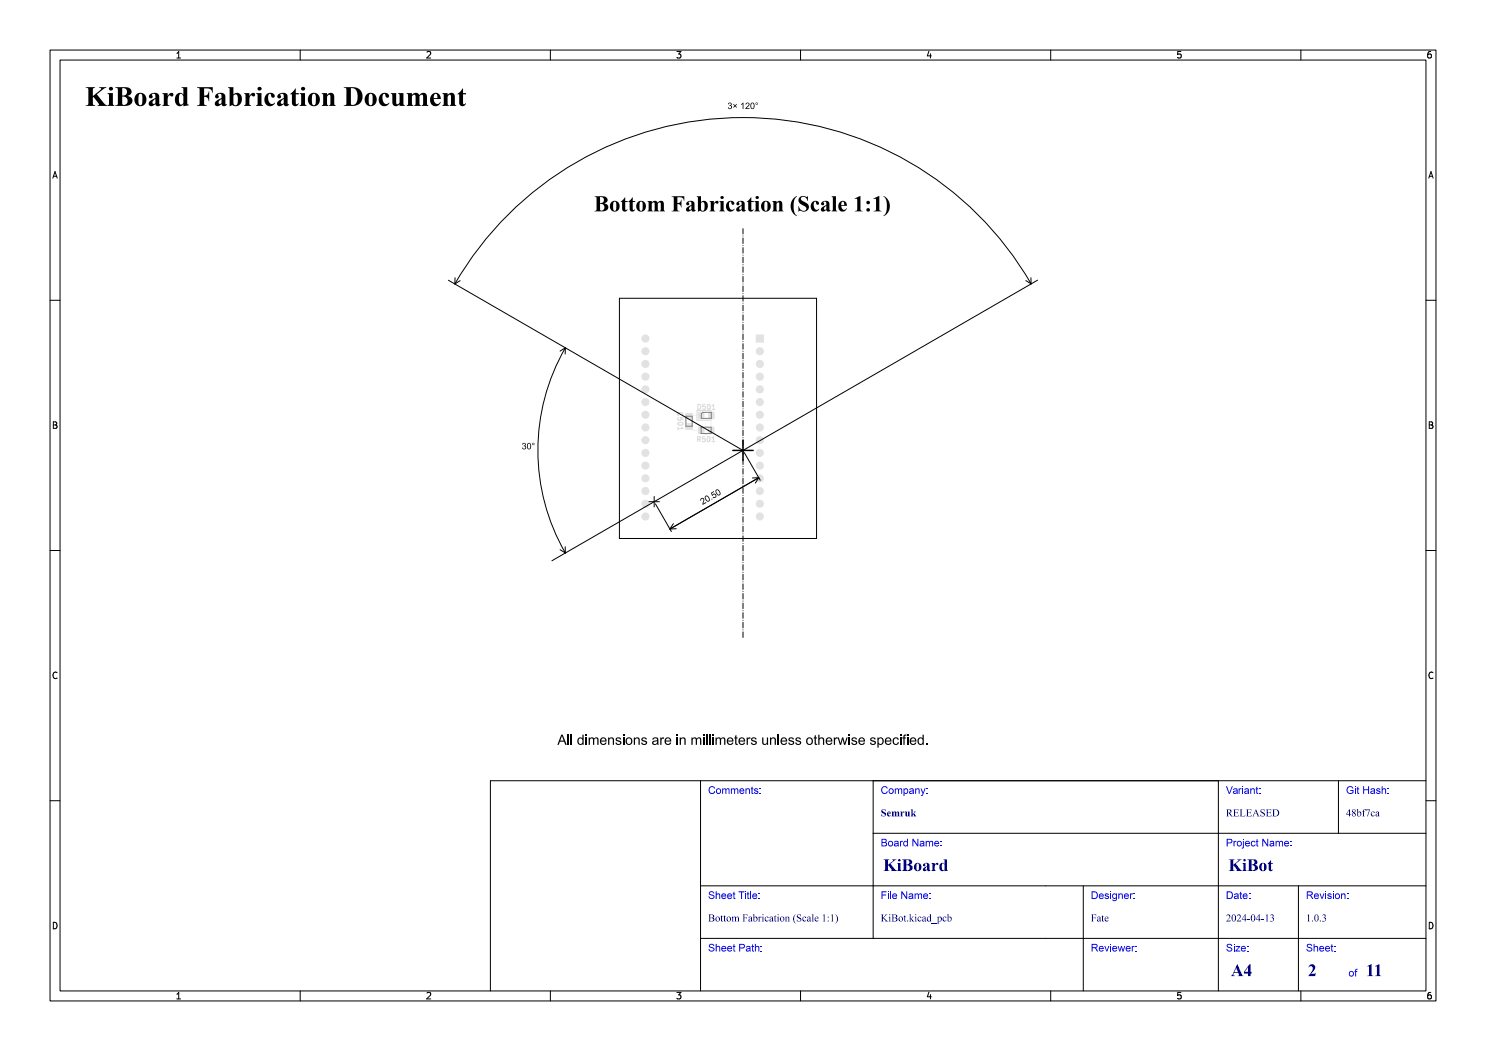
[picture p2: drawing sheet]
<svg xmlns="http://www.w3.org/2000/svg" width="297mm" height="210mm" viewBox="0 0 297 210" stroke-linecap="round" stroke-linejoin="round" font-family="sans-serif">
<defs><g id="words">
<text font-size="5.3" fill="#fff" x="17" y="21.5">KiBoard Fabrication Document</text>
<text font-size="4.3" fill="#fff" x="109.5" y="42.5">Bottom Fabrication (Scale 1:1)</text>
<g font-size="3.3" fill="#fff">
<text x="176.5" y="174.3">KiBoard</text>
<text x="245.5" y="174.3">KiBot</text>
<text x="246" y="195.3">A4</text>
<text x="261.4" y="195.3">2</text>
<text x="273" y="195.3">11</text>
</g>
<g font-size="2" fill="#fff">
<text x="141.5" y="158.8">Comments:</text>
<text x="176" y="158.8">Company:</text>
<text x="245" y="158.8">Variant:</text>
<text x="269" y="158.8">Git Hash:</text>
<text x="176" y="163.3">Semruk</text>
<text x="245" y="163.3">RELEASED</text>
<text x="269" y="163.3">48bf7ca</text>
<text x="176" y="169.3">Board Name:</text>
<text x="245" y="169.3">Project Name:</text>
<text x="141.5" y="179.8">Sheet Title:</text>
<text x="176" y="179.8">File Name:</text>
<text x="218" y="179.8">Designer:</text>
<text x="245" y="179.8">Date:</text>
<text x="261" y="179.8">Revision:</text>
<text x="141.5" y="184.3">Bottom Fabrication (Scale 1:1)</text>
<text x="176" y="184.3">KiBot.kicad_pcb</text>
<text x="218" y="184.3">Fate</text>
<text x="245" y="184.3">2024-04-13</text>
<text x="261" y="184.3">1.0.3</text>
<text x="141.5" y="190.3">Sheet Path:</text>
<text x="218" y="190.3">Reviewer:</text>
<text x="245" y="190.3">Size:</text>
<text x="261" y="190.3">Sheet:</text>
<text x="269.5" y="195.3">of</text>
</g>
<g font-size="1.7" fill="#fff">
<text x="35" y="11.6">1</text>
<text x="85" y="11.6">2</text>
<text x="135" y="11.6">3</text>
<text x="185" y="11.6">4</text>
<text x="235" y="11.6">5</text>
<text x="285" y="11.6">6</text>
<text x="10.5" y="35.6">A</text>
<text x="285.5" y="35.6">A</text>
<text x="10.5" y="85.6">B</text>
<text x="285.5" y="85.6">B</text>
<text x="10.5" y="135.7">C</text>
<text x="285.5" y="135.7">C</text>
<text x="10.5" y="185.6">D</text>
<text x="285.5" y="185.6">D</text>
<text x="35" y="199.7">1</text>
<text x="85" y="199.7">2</text>
<text x="135" y="199.7">3</text>
<text x="185" y="199.7">4</text>
<text x="235" y="199.7">5</text>
<text x="285" y="199.7">6</text>
</g>
<text font-size="1.3" fill="#fff" x="135.4" y="82.6" transform="rotate(90 135.4 82.6)">C501</text>
</g></defs>
<path d="M123.8 59.6h39.4v48h-39.4z" fill="none" stroke="#000" stroke-width=".2"/>
<g fill="#f2f2f2">
<path d="M151.1 66.9h1.5v1.5h-1.5z" fill-rule="evenodd"/>
<path d="M139.6 82.4h1v1.2h-1z" fill-rule="evenodd"/>
<path d="M141.7 82.4h1v1.2h-1z" fill-rule="evenodd"/>
<path d="M137.1 82.6h1.3v1.1h-1.3z" fill-rule="evenodd"/>
<path d="M137.1 84.7h1.3v1h-1.3z" fill-rule="evenodd"/>
<path d="M139.6 85.4h1.1v1.2h-1.1z" fill-rule="evenodd"/>
<path d="M141.6 85.4h1.1v1.2h-1.1z" fill-rule="evenodd"/>
</g>
<g fill="#f2f2f2">
<circle cx="151.9" cy="70.2" r=".75"/>
<circle cx="151.9" cy="72.7" r=".75"/>
<circle cx="151.9" cy="75.3" r=".75"/>
<circle cx="151.9" cy="77.8" r=".75"/>
<circle cx="151.9" cy="80.3" r=".75"/>
<circle cx="151.9" cy="82.9" r=".75"/>
<circle cx="151.9" cy="85.4" r=".75"/>
<circle cx="151.9" cy="88" r=".75"/>
<circle cx="151.9" cy="90.5" r=".75"/>
<circle cx="151.9" cy="93" r=".75"/>
<circle cx="151.9" cy="95.6" r=".75"/>
<circle cx="151.9" cy="98.1" r=".75"/>
<circle cx="151.9" cy="100.7" r=".75"/>
<circle cx="151.9" cy="103.2" r=".75"/>
<circle cx="129" cy="103.2" r=".75"/>
<circle cx="129" cy="100.7" r=".75"/>
<circle cx="129" cy="98.1" r=".75"/>
<circle cx="129" cy="95.6" r=".75"/>
<circle cx="129" cy="93" r=".75"/>
<circle cx="129" cy="90.5" r=".75"/>
<circle cx="129" cy="88" r=".75"/>
<circle cx="129" cy="85.4" r=".75"/>
<circle cx="129" cy="82.9" r=".75"/>
<circle cx="129" cy="80.3" r=".75"/>
<circle cx="129" cy="77.8" r=".75"/>
<circle cx="129" cy="75.3" r=".75"/>
<circle cx="129" cy="72.7" r=".75"/>
<circle cx="129" cy="70.2" r=".75"/>
<circle cx="129" cy="67.6" r=".75"/>
</g>
<path d="M137.7 85.2l.8 .8h1.6M140.1 86h.1M140.1 83h-2.2l-.2 .1M142.2 83l-.1 3" fill="none" stroke="#f2f2f2" stroke-width=".2"/>
<g fill="#fff">
<circle cx="151.9" cy="67.6" r=".45"/>
<circle cx="151.9" cy="70.2" r=".45"/>
<circle cx="151.9" cy="72.7" r=".45"/>
<circle cx="151.9" cy="75.3" r=".45"/>
<circle cx="151.9" cy="77.8" r=".45"/>
<circle cx="151.9" cy="80.3" r=".45"/>
<circle cx="151.9" cy="82.9" r=".45"/>
<circle cx="151.9" cy="85.4" r=".45"/>
<circle cx="151.9" cy="88" r=".45"/>
<circle cx="151.9" cy="90.5" r=".45"/>
<circle cx="151.9" cy="93" r=".45"/>
<circle cx="151.9" cy="95.6" r=".45"/>
<circle cx="151.9" cy="98.1" r=".45"/>
<circle cx="151.9" cy="100.7" r=".45"/>
<circle cx="151.9" cy="103.2" r=".45"/>
<circle cx="129" cy="103.2" r=".45"/>
<circle cx="129" cy="100.7" r=".45"/>
<circle cx="129" cy="98.1" r=".45"/>
<circle cx="129" cy="95.6" r=".45"/>
<circle cx="129" cy="93" r=".45"/>
<circle cx="129" cy="90.5" r=".45"/>
<circle cx="129" cy="88" r=".45"/>
<circle cx="129" cy="85.4" r=".45"/>
<circle cx="129" cy="82.9" r=".45"/>
<circle cx="129" cy="80.3" r=".45"/>
<circle cx="129" cy="77.8" r=".45"/>
<circle cx="129" cy="75.3" r=".45"/>
<circle cx="129" cy="72.7" r=".45"/>
<circle cx="129" cy="70.2" r=".45"/>
<circle cx="129" cy="67.6" r=".45"/>
</g>
<g fill="#e2e2e2">
<path d="M151.1 66.9h1.5v1.5h-1.5z" fill-rule="evenodd"/>
<path d="M139.6 82.3h1.1v1.4h-1.1z" fill-rule="evenodd"/>
<path d="M141.7 82.3h1v1.4h-1z" fill-rule="evenodd"/>
<path d="M137 82.6h1.4v1.1h-1.4z" fill-rule="evenodd"/>
<path d="M137 84.7h1.4v1.1h-1.4z" fill-rule="evenodd"/>
<path d="M139.6 85.3h1.1v1.4h-1.1z" fill-rule="evenodd"/>
<path d="M141.6 85.3h1.1v1.4h-1.1z" fill-rule="evenodd"/>
<path d="M139.6 82.4h1v1.2h-1z" fill-rule="evenodd"/>
<path d="M141.7 82.4h1v1.2h-1z" fill-rule="evenodd"/>
<path d="M137.1 82.6h1.3v1.1h-1.3z" fill-rule="evenodd"/>
<path d="M137.1 84.7h1.3v1h-1.3z" fill-rule="evenodd"/>
<path d="M139.6 85.4h1.1v1.2h-1.1z" fill-rule="evenodd"/>
<path d="M141.6 85.4h1.1v1.2h-1.1z" fill-rule="evenodd"/>
</g>
<g fill="#e2e2e2">
<circle cx="151.9" cy="70.2" r=".8"/>
<circle cx="151.9" cy="72.7" r=".8"/>
<circle cx="151.9" cy="75.3" r=".8"/>
<circle cx="151.9" cy="77.8" r=".8"/>
<circle cx="151.9" cy="80.3" r=".8"/>
<circle cx="151.9" cy="82.9" r=".8"/>
<circle cx="151.9" cy="85.4" r=".8"/>
<circle cx="151.9" cy="88" r=".8"/>
<circle cx="151.9" cy="90.5" r=".8"/>
<circle cx="151.9" cy="93" r=".8"/>
<circle cx="151.9" cy="95.6" r=".8"/>
<circle cx="151.9" cy="98.1" r=".8"/>
<circle cx="151.9" cy="100.7" r=".8"/>
<circle cx="151.9" cy="103.2" r=".8"/>
<circle cx="129" cy="103.2" r=".8"/>
<circle cx="129" cy="100.7" r=".8"/>
<circle cx="129" cy="98.1" r=".8"/>
<circle cx="129" cy="95.6" r=".8"/>
<circle cx="129" cy="93" r=".8"/>
<circle cx="129" cy="90.5" r=".8"/>
<circle cx="129" cy="88" r=".8"/>
<circle cx="129" cy="85.4" r=".8"/>
<circle cx="129" cy="82.9" r=".8"/>
<circle cx="129" cy="80.3" r=".8"/>
<circle cx="129" cy="77.8" r=".8"/>
<circle cx="129" cy="75.3" r=".8"/>
<circle cx="129" cy="72.7" r=".8"/>
<circle cx="129" cy="70.2" r=".8"/>
<circle cx="129" cy="67.6" r=".8"/>
</g>
<g fill="none" stroke="#dbdbdb" stroke-width=".2">
<path d="M135.5 85.3v.6M135.5 84.5a.49 .49 0 0 1 .6-.2 .49 .49 0 0 1 .3 .5 .49 .49 0 0 1-.5 .2 .49 .49 0 0 1-.4-.5zM135.6 83.1a.44 .44 0 0 1 .4-.7 .44 .44 0 0 1 .4 .7M135.6 83.4v.6l.5-.1-.1-.5 .5 .1v.5M136.2 85.3l.3 .3h-1M137 83.9v.5M138.5 83.9v.5M139.4 87.8l.5-.1 .1-.4h-.6v1M139.5 80.8a.5 .5 0 0 1 .6 .5 .5 .5 0 0 1-.6 .5zM139.7 87.8l.3 .5M140.9 85.3h.5M140.9 86.7h.5"/>
<path d="M140.9 87.3h-.5v.4h.5v.5h-.5M141 80.8h-.5l-.1 .5 .5-.1 .1 .5h-.6M141.4 87.3h.2a.49 .49 0 0 1 .3 .5 .49 .49 0 0 1-.4 .4l-.2-.3zM141.5 80.9l.1-.1a.49 .49 0 0 1 .4 .5 .49 .49 0 0 1-.5 .5l-.1-.4zM142.2 82h-2.9v2h2.9M142.3 87.5l.3-.2v1M142.3 88.3h.6M142.3 81.8h.6M142.3 81.1l.3-.3v1"/>
</g>
<path d="M137.1 83.2h1.2v2h-1.2zM140.1 85.4h2v1.2h-2zM140.5 82.4h1.7v1.2h-2v-.9z" fill="none" stroke="#818181" stroke-width=".2"/>
<g fill="none" stroke="#000" stroke-width=".2">
<path d="M10 10h277v190h-277zM12 12h273v186h-273zM35.3 11.6h.8M35.3 10.7l.4-.4v1.3M60 10v2M85.3 10.4l.5-.1 .3 .4-.8 .9h.8M110 10v2M135.3 10.3h.8l-.4 .5 .3 .1v.6l-.2 .1-.5-.1M160 10v2M185.7 10.2l-.4 1h.9M186 10.7v.9M210 10v2"/>
<path d="M236 10.3h-.6l-.1 .6 .2-.1 .5 .1 .1 .1-.1 .5-.2 .1-.5-.1M260 10v2M286 10.3l-.4 .1-.2 .2-.1 .7 .3 .3 .4-.1 .1-.5-.1-.1-.4-.1-.3 .2M10.6 35.6l.4-1.3 .4 1.3M10.7 35.2h.6M285.6 35.6l.4-1.3 .4 1.3M285.7 35.2h.6M10 60h2M89.6 56l58.9 34M90.9 55.5v1.2M92 56.1l-1.1 .6M148.5 45.7v1"/>
<path d="M148.5 47.1v.1M148.5 47.6v1.1M148.5 49.1h.1M148.5 49.5v1.1M148.5 51h.1M148.5 51.4v1.1M148.5 52.9h.1M148.5 53.3v1.1M148.5 54.8h.1M148.5 55.2v1.1M148.5 56.7v.1M148.5 57.2v1.1"/>
<path d="M148.5 58.7h.1M148.5 59.1v1.1M205 56.1l1.1 .6M206 55.5l.1 1.2M206.1 56.7a66.5 66.5 0 0 0-115.2 0M207.4 56l-58.9 34M285 60h2M113 69.5a41 41 0 0 0 0 41M113 69.5l-1.1 .7M113 69.5v1.2M148.5 60.6h.1M148.5 61v1.1"/>
<path d="M148.5 62.5h.1M148.5 62.9v1.1M148.5 64.4h.1M148.5 64.8v1.1M148.5 66.3v.1M148.5 66.8v1.1M148.5 68.3h.1M148.5 68.7v1.1M148.5 70.2h.1M148.5 70.6v1.1M148.5 72.1h.1M148.5 72.5v1.1"/>
<path d="M148.5 74h.1M148.5 74.4v1.1M148.5 75.9v.1M148.5 76.4v1.1M148.5 77.9h.1M148.5 78.3v1.1M148.5 79.8h.1M10.7 84.3h.4l.2 .2-.2 .4 .2 .1 .1 .3-.2 .3h-.5zM10.7 84.9h.4M130.7 99.2v2.1M148.5 80.2v1.1M148.5 81.7h.1"/>
<path d="M148.5 82.1v1.1M148.5 83.6h.1M148.5 84v1.1M148.5 85.5v.1M148.5 86v1.1M148.5 87.5h.1M148.5 87.9v1.1M148.5 89.4h.1M148.5 89.8v1.1M148.5 91.3h.1M148.5 91.7v1.1M148.5 93.2h.1"/>
<path d="M148.5 93.6v1.1M148.5 95.1v.1M148.5 95.6v1.1M148.5 97.1h.1M148.5 97.5v1.1M148.5 99h.1M148.5 99.4v1.1M148.5 90l-38.2 22M148.8 90.4l3.1 5.6M151.7 95.5l-17.8 10.2M151.7 95.5h-1.3M151.7 95.5l-.7 1"/>
<path d="M285.7 84.3h.4l.2 .2-.2 .4 .2 .1 .1 .3-.2 .3h-.5zM285.7 84.9h.4M10 110h2M111.9 109.8l1.1 .7M113 109.3v1.2M129.7 100.2h2.1M131 100.7l3.2 5.5M134.6 104.6l-.7 1.1M135.2 105.6l-1.3 .1M148.5 100.9h.1M148.5 101.3v1.1M148.5 102.8h.1"/>
<path d="M148.5 103.2v1.1M148.5 104.7v.1M148.5 105.2v1.1M148.5 106.7h.1M148.5 107.1v1.1M148.5 108.6h.1M148.5 109v1.1M148.5 110.5h.1M148.5 110.9v1.1M148.5 112.4h.1M148.5 112.8v1.1M148.5 114.3v.1"/>
<path d="M148.5 114.8v1.1M148.5 116.3h.1M148.5 116.7v1.1M148.5 118.2h.1M148.5 118.6v1.1M285 110h2M11.4 134.4a.62 .62 0 0 0-.9 .5 .62 .62 0 0 0 .7 .7l.2-.1M148.5 120.1h.1M148.5 120.5v1.1M148.5 122h.1M148.5 122.4v1.1M148.5 123.9v.1"/>
<path d="M148.5 124.4v1.1M148.5 125.9h.1M148.5 126.3v1.1M286.4 134.4a.62 .62 0 0 0-.9 .5 .62 .62 0 0 0 .7 .7l.2-.1M10 160h2M285 160h2M10.7 184.3a.66 .66 0 0 1 .7 .6 .66 .66 0 0 1-.7 .7zM35.3 198.7l.4-.4v1.3M35.3 199.6h.8M60 198v2M85.3 198.4l.5-.1 .3 .4-.8 .9h.8M110 198v2"/>
<path d="M135.3 198.3h.8l-.4 .5 .3 .1v.6l-.2 .1-.5-.1M160 198v2M185.7 198.2l-.4 1h.9M186 198.7v.9M210 198v2M236 198.3h-.6l-.1 .6 .2-.1 .5 .1 .1 .1-.1 .5-.2 .1-.5-.1M260 198v2M285.7 184.3a.66 .66 0 0 1 .7 .6 .66 .66 0 0 1-.7 .7zM286 198.3l-.4 .1-.2 .2-.1 .8 .3 .2 .4-.1 .1-.5-.1-.1-.4-.1-.3 .2"/>
</g>
<g fill="#000">
<path d="M145.6 20.6a.34 .34 0 0 1 .5 0 .34 .34 0 0 1 0 .5 .4 .4 0 0 1 0 .7 .4 .4 0 0 1-.6-.4h.1a.26 .26 0 0 0 .3 .3 .26 .26 0 0 0 .2-.4 .26 .26 0 0 0-.3-.1v-.2a.22 .22 0 0 0 .3-.2 .22 .22 0 0 0-.2-.2 .22 .22 0 0 0-.2 .3l-.2-.1z" fill-rule="evenodd"/>
<path d="M146.6 20.8l.3 .2 .3-.2 .1 .1-.3 .2 .3 .3-.1 .1-.3-.2-.3 .2-.1-.1 .3-.2-.3-.3z" fill-rule="evenodd"/>
<path d="M148.1 20.8l.5-.3v1.3h-.2v-1l-.3 .2z" fill-rule="evenodd"/>
<path d="M149.1 20.6a.44 .44 0 0 1 .7 .2 .44 .44 0 0 1-.4 .6l-.2 .2h.6v.2h-.8l.1-.3a.51 .51 0 0 0 .4-.9l-.5 .3z" fill-rule="evenodd"/>
<path d="M150.1 20.6a.45 .45 0 0 1 .6 0 .45 .45 0 0 1 .1 .5h-.2a.32 .32 0 0 0 0-.4 .32 .32 0 0 0-.4 0 .32 .32 0 0 0-.1 .4 .3 .3 0 0 0 .1 .5 .3 .3 0 0 0 .4-.2v-.3h.2a.47 .47 0 0 1-.5 .7 .47 .47 0 0 1-.3-.7z" fill-rule="evenodd"/>
<path d="M151.1 20.5h.2l.2 .2-.3-.1v.2l.2-.1a.21 .21 0 0 1-.3 .2 .21 .21 0 0 1 0-.4z" fill-rule="evenodd"/>
<path d="M104.5 88.6a.34 .34 0 0 1 .5 0 .34 .34 0 0 1-.1 .5 .4 .4 0 0 1 0 .7 .4 .4 0 0 1-.6-.4h.2a.26 .26 0 0 0 .3 .3 .26 .26 0 0 0 .2-.4 .26 .26 0 0 0-.4-.1l.1-.2a.22 .22 0 0 0 .2-.2 .22 .22 0 0 0-.2-.2 .22 .22 0 0 0-.2 .3l-.2-.1z" fill-rule="evenodd"/>
<path d="M105.5 88.6a.45 .45 0 0 1 .5 0 .45 .45 0 0 1 .2 .5h-.2a.33 .33 0 0 0 0-.4 .33 .33 0 0 0-.5 0 .33 .33 0 0 0 0 .4 .32 .32 0 0 0 0 .5 .32 .32 0 0 0 .5 0 .32 .32 0 0 0 0-.5h.2a.47 .47 0 0 1-.5 .7 .47 .47 0 0 1-.4-.7z" fill-rule="evenodd"/>
<path d="M106.4 88.5l.4 .1v.1l-.3-.1v.2l.2-.1a.21 .21 0 0 1-.3 .2 .21 .21 0 0 1 0-.4z" fill-rule="evenodd"/>
<path d="M140.9 99.1a.68 .68 0 0 1 1 .8h-.2a.52 .52 0 0 0-.7-.6v.1a.44 .44 0 0 0 .2 .5 .44 .44 0 0 0 .5 0h.2a.48 .48 0 0 1-.6 .3 .48 .48 0 0 1-.4-.5z" fill-rule="evenodd"/>
<path d="M142.2 99.7l.1-.1 .1 .2h-.1z" fill-rule="evenodd"/>
<path d="M142.1 98.5l.6-.3v.1l-.4 .2 .1 .4a.42 .42 0 0 1 .6-.1 .42 .42 0 0 1 .1 .6 .42 .42 0 0 1-.7 0l.2-.1a.27 .27 0 0 0 .4-.2 .27 .27 0 0 0-.2-.3 .27 .27 0 0 0-.3 .2l-.2 .1z" fill-rule="evenodd"/>
<path d="M143.1 97.9a.68 .68 0 0 1 .9 .7h-.1a.52 .52 0 0 0-.7-.5v.1a.44 .44 0 0 0 .1 .5 .44 .44 0 0 0 .6-.1h.1a.48 .48 0 0 1-.5 .4 .48 .48 0 0 1-.4-.5z" fill-rule="evenodd"/>
<path d="M140.1 99.6a.46 .46 0 0 1 .7 .1 .46 .46 0 0 1-.2 .7v.2l.5-.3 .1 .2-.8 .4v-.4a.42 .42 0 0 0 .2-.5 .42 .42 0 0 0-.3-.3l-.3 .4z" fill-rule="evenodd"/>
<path d="M112.2 146.8h.3l.4 1.2h-.2l-.4-1-.3 1h.9l.4 .8h-.3l-.3-.6h-.8l-.2 .6h-.3z" fill-rule="evenodd"/>
<path d="M115.6 147.5l.4-.2 .4 .2v-.7h.2v1.3h-.2a.44 .44 0 0 0-.4-.6 .44 .44 0 0 0-.4 .7 .41 .41 0 0 0 .5 .5 .41 .41 0 0 0 .3-.6h.2v.7h-.2v-.2a.71 .71 0 0 1-1-.1 .71 .71 0 0 1 .2-1z" fill-rule="evenodd"/>
<path d="M117 146.8h.3v.3h-.3z" fill-rule="evenodd"/>
<path d="M117 147.4h.3v1.4h-.3z" fill-rule="evenodd"/>
<path d="M117.7 147.4h.2v.2l.5-.3 .3 .3a.48 .48 0 0 1 .6-.3 .48 .48 0 0 1 .3 .5v1h-.2v-.9a.32 .32 0 0 0-.3-.4 .32 .32 0 0 0-.3 .4v.9h-.3v-.9a.34 .34 0 0 0-.4-.3 .34 .34 0 0 0-.2 .5v.7h-.2z" fill-rule="evenodd"/>
<path d="M120.1 147.5a.66 .66 0 0 1 .7-.1 .66 .66 0 0 1 .4 .6h-.2a.41 .41 0 0 0-.4-.5 .41 .41 0 0 0-.4 .5h1v.1l-1 .2a.42 .42 0 0 0 .3 .4 .42 .42 0 0 0 .5-.3h.2a.74 .74 0 0 1-1.1 .3 .74 .74 0 0 1 0-1.2z" fill-rule="evenodd"/>
<path d="M121.5 147.4h.3v.2a.52 .52 0 0 1 .6-.3 .52 .52 0 0 1 .3 .6v.9h-.2v-.9a.36 .36 0 0 0-.4-.4 .36 .36 0 0 0-.3 .5v.8h-.3z" fill-rule="evenodd"/>
<path d="M123.1 147.5l.7-.1 .4 .3-.3 .1-.2-.2a.23 .23 0 0 0-.3-.1 .23 .23 0 0 0 0 .4 .63 .63 0 0 1 .7 .7 .66 .66 0 0 1-1.1-.2h.2a.32 .32 0 0 0 .4 .3 .32 .32 0 0 0 .3-.4l-.5-.1a.4 .4 0 0 1-.3-.3 .4 .4 0 0 1 0-.4z" fill-rule="evenodd"/>
<path d="M124.5 146.8h.2v.3h-.2z" fill-rule="evenodd"/>
<path d="M124.5 147.4h.2v1.4h-.2z" fill-rule="evenodd"/>
<path d="M125.2 147.5a.69 .69 0 0 1 .8-.1 .69 .69 0 0 1 .4 .7h-.3a.47 .47 0 0 0-.5-.5 .47 .47 0 0 0-.3 .7 .43 .43 0 0 0 .5 .3 .43 .43 0 0 0 .3-.5h.3a.73 .73 0 0 1-1 .7 .73 .73 0 0 1-.2-1.2z" fill-rule="evenodd"/>
<path d="M126.7 147.4h.2v.2a.52 .52 0 0 1 .6-.3 .52 .52 0 0 1 .4 .6v.9h-.3v-.9a.36 .36 0 0 0-.4-.4 .36 .36 0 0 0-.3 .5v.8h-.2z" fill-rule="evenodd"/>
<path d="M128.3 147.5l.6-.1 .4 .3-.3 .1-.1-.2a.23 .23 0 0 0-.4-.1 .23 .23 0 0 0 0 .4 .63 .63 0 0 1 .8 .7 .66 .66 0 0 1-1.2-.2h.3a.32 .32 0 0 0 .3 .3 .32 .32 0 0 0 .3-.4l-.4-.1a.4 .4 0 0 1-.4-.3 .4 .4 0 0 1 .1-.4z" fill-rule="evenodd"/>
<path d="M130.5 147.5a.63 .63 0 0 1 .6-.2 .63 .63 0 0 1 .5 .6v.3h-.6a.3 .3 0 0 0-.4 .1 .3 .3 0 0 0 .1 .4 .3 .3 0 0 0 .4-.1l.2-.4h.3l.1 .6h-.3v-.2a.51 .51 0 0 1-.8 .3 .51 .51 0 0 1-.1-.8l.6-.2a.22 .22 0 0 0 .2-.2 .22 .22 0 0 0-.3-.2l-.3 .1-.1 .2h-.2z" fill-rule="evenodd"/>
<path d="M132 147.4h.2v.2a.35 .35 0 0 1 .6-.2l-.1 .2a.33 .33 0 0 0-.4 .1 .33 .33 0 0 0-.1 .4v.7h-.2z" fill-rule="evenodd"/>
<path d="M133 147.5a.66 .66 0 0 1 .7-.1 .66 .66 0 0 1 .5 .6h-.3a.41 .41 0 0 0-.4-.5 .41 .41 0 0 0-.4 .5h1.1v.1l-1.1 .2a.42 .42 0 0 0 .4 .4 .42 .42 0 0 0 .4-.3h.3a.74 .74 0 0 1-1.2 .3 .74 .74 0 0 1 0-1.2z" fill-rule="evenodd"/>
<path d="M135.2 146.8h.3v.3h-.3z" fill-rule="evenodd"/>
<path d="M135.2 147.4h.3v1.4h-.3z" fill-rule="evenodd"/>
<path d="M135.9 147.4h.2v.2a.52 .52 0 0 1 .6-.3 .52 .52 0 0 1 .3 .6v.9h-.2v-.9a.36 .36 0 0 0-.4-.4 .36 .36 0 0 0-.3 .5v.8h-.2z" fill-rule="evenodd"/>
<path d="M138.2 147.4h.2v.2l.6-.3 .3 .3a.48 .48 0 0 1 .5-.3 .48 .48 0 0 1 .4 .5v1h-.3v-.9a.32 .32 0 0 0-.3-.4 .32 .32 0 0 0-.3 .5v.8h-.2v-.9a.34 .34 0 0 0-.5-.3 .34 .34 0 0 0-.2 .5v.7h-.2z" fill-rule="evenodd"/>
<path d="M140.5 146.8h.3v.3h-.3z" fill-rule="evenodd"/>
<path d="M140.5 147.4h.3v1.4h-.3z" fill-rule="evenodd"/>
<path d="M142.4 146.8h.2v.3h-.2z" fill-rule="evenodd"/>
<path d="M142.4 147.4h.2v1.4h-.2z" fill-rule="evenodd"/>
<path d="M143 147.4h.2v.2l.6-.3 .3 .3a.48 .48 0 0 1 .5-.3 .48 .48 0 0 1 .4 .5v1h-.3v-.9a.32 .32 0 0 0-.3-.4 .32 .32 0 0 0-.3 .5v.8h-.2v-.9a.34 .34 0 0 0-.5-.3 .34 .34 0 0 0-.1 .5v.7h-.3z" fill-rule="evenodd"/>
<path d="M145.4 147.5a.66 .66 0 0 1 .8-.1 .66 .66 0 0 1 .4 .6h-.3a.41 .41 0 0 0-.4-.5 .41 .41 0 0 0-.4 .5h1.1v.2l-1.1 .1a.42 .42 0 0 0 .4 .4 .42 .42 0 0 0 .4-.3h.3a.74 .74 0 0 1-1.1 .3 .74 .74 0 0 1-.1-1.2z" fill-rule="evenodd"/>
<path d="M146.9 147l.3-.1v.5h.2v.2h-.2v.8v.2h.2l.1 .2a.36 .36 0 0 1-.4 0 .36 .36 0 0 1-.2-.4v-.8h-.1v-.2h.1z" fill-rule="evenodd"/>
<path d="M147.8 147.5a.66 .66 0 0 1 .7-.1 .66 .66 0 0 1 .4 .6h-.2a.41 .41 0 0 0-.4-.5 .41 .41 0 0 0-.4 .5h1v.1l-1 .2a.42 .42 0 0 0 .3 .4 .42 .42 0 0 0 .5-.3h.2a.74 .74 0 0 1-1.1 .3 .74 .74 0 0 1 0-1.2z" fill-rule="evenodd"/>
<path d="M149.2 147.4h.2v.2a.35 .35 0 0 1 .6-.2l-.1 .2a.33 .33 0 0 0-.4 .1 .33 .33 0 0 0 0 .4v.7h-.3z" fill-rule="evenodd"/>
<path d="M150.2 147.5l.6-.1 .4 .3-.2 .1-.2-.2a.23 .23 0 0 0-.3-.1 .23 .23 0 0 0 0 .4 .63 .63 0 0 1 .7 .7 .66 .66 0 0 1-1.1-.2h.2a.32 .32 0 0 0 .4 .3 .32 .32 0 0 0 .2-.4l-.4-.1a.4 .4 0 0 1-.4-.3 .4 .4 0 0 1 .1-.4z" fill-rule="evenodd"/>
<path d="M152.3 147.4h.3v.8a.36 .36 0 0 0 .3 .4 .36 .36 0 0 0 .4-.5v-.7h.2v1.4h-.2v-.2a.52 .52 0 0 1-.6 .2 .52 .52 0 0 1-.4-.5z" fill-rule="evenodd"/>
<path d="M153.9 147.4h.2v.2a.52 .52 0 0 1 .6-.3 .52 .52 0 0 1 .4 .6v.9h-.3v-.9a.36 .36 0 0 0-.4-.4 .36 .36 0 0 0-.3 .5v.8h-.2z" fill-rule="evenodd"/>
<path d="M156.2 147.5a.66 .66 0 0 1 .7-.1 .66 .66 0 0 1 .4 .6h-.2a.41 .41 0 0 0-.4-.5 .41 .41 0 0 0-.4 .5h1v.1l-1 .2a.42 .42 0 0 0 .3 .4 .42 .42 0 0 0 .5-.3h.2a.74 .74 0 0 1-1.1 .3 .74 .74 0 0 1 0-1.2z" fill-rule="evenodd"/>
<path d="M157.7 147.5l.6-.1 .4 .3-.3 .1-.1-.2a.23 .23 0 0 0-.4-.1 .23 .23 0 0 0 0 .4 .63 .63 0 0 1 .8 .7 .66 .66 0 0 1-1.2-.2h.3a.32 .32 0 0 0 .3 .3 .32 .32 0 0 0 .3-.4l-.4-.1a.4 .4 0 0 1-.4-.3 .4 .4 0 0 1 .1-.4z" fill-rule="evenodd"/>
<path d="M159.1 147.5l.6-.1 .4 .3-.3 .1-.1-.2a.23 .23 0 0 0-.4-.1 .23 .23 0 0 0 0 .4 .63 .63 0 0 1 .8 .7 .66 .66 0 0 1-1.2-.2h.3a.32 .32 0 0 0 .3 .3 .32 .32 0 0 0 .3-.4l-.4-.1a.4 .4 0 0 1-.4-.3 .4 .4 0 0 1 .1-.4z" fill-rule="evenodd"/>
<path d="M161.3 147.5a.69 .69 0 0 1 .8-.1 .69 .69 0 0 1 .4 .7h-.3a.47 .47 0 0 0-.6-.5 .47 .47 0 0 0-.2 .7 .43 .43 0 0 0 .5 .3 .43 .43 0 0 0 .3-.5h.3a.73 .73 0 0 1-1 .7 .73 .73 0 0 1-.2-1.2z" fill-rule="evenodd"/>
<path d="M162.8 147l.3-.1v.5h.2v.2h-.2v.8v.2h.2v.2a.36 .36 0 0 1-.4 0 .36 .36 0 0 1-.1-.4v-.8h-.2v-.2h.2z" fill-rule="evenodd"/>
<path d="M163.5 146.8h.3v.7l.4-.2a.47 .47 0 0 1 .5 .6v.9h-.2v-.9a.36 .36 0 0 0-.4-.3 .36 .36 0 0 0-.3 .4v.8h-.3z" fill-rule="evenodd"/>
<path d="M165.2 147.5a.66 .66 0 0 1 .7-.1 .66 .66 0 0 1 .5 .6h-.3a.41 .41 0 0 0-.4-.5 .41 .41 0 0 0-.4 .5h1.1v.2l-1.1 .1a.42 .42 0 0 0 .4 .4 .42 .42 0 0 0 .4-.3h.3a.74 .74 0 0 1-1.2 .3 .74 .74 0 0 1 0-1.2z" fill-rule="evenodd"/>
<path d="M166.7 147.4h.2v.2a.35 .35 0 0 1 .5-.2v.2a.33 .33 0 0 0-.4 .1 .33 .33 0 0 0-.1 .4v.7h-.2z" fill-rule="evenodd"/>
<path d="M167.4 147.4h.3l.3 1.1 .3-1.1h.2l.3 1.1 .4-1.1h.2l-.4 1.4h-.3l-.3-1.1-.3 1.1h-.2z" fill-rule="evenodd"/>
<path d="M169.6 146.8h.3v.3h-.3z" fill-rule="evenodd"/>
<path d="M169.6 147.4h.3v1.4h-.3z" fill-rule="evenodd"/>
<path d="M170.3 147.5l.6-.1 .4 .3-.3 .1-.1-.2a.23 .23 0 0 0-.4-.1 .23 .23 0 0 0 0 .4 .63 .63 0 0 1 .8 .7 .66 .66 0 0 1-1.2-.2h.3a.32 .32 0 0 0 .3 .3 .32 .32 0 0 0 .3-.4l-.4-.1a.4 .4 0 0 1-.4-.3 .4 .4 0 0 1 .1-.4z" fill-rule="evenodd"/>
<path d="M171.7 147.5a.66 .66 0 0 1 .8-.1 .66 .66 0 0 1 .4 .6h-.3a.41 .41 0 0 0-.4-.5 .41 .41 0 0 0-.4 .5h1.1v.1l-1.1 .2a.42 .42 0 0 0 .4 .4 .42 .42 0 0 0 .4-.3h.3a.74 .74 0 0 1-1.1 .3 .74 .74 0 0 1-.1-1.2z" fill-rule="evenodd"/>
<path d="M174 147.5l.7-.1 .3 .3-.2 .1-.2-.2a.23 .23 0 0 0-.3-.1 .23 .23 0 0 0 0 .4 .63 .63 0 0 1 .7 .7 .66 .66 0 0 1-1.1-.2h.2a.32 .32 0 0 0 .4 .3 .32 .32 0 0 0 .2-.4l-.4-.1a.4 .4 0 0 1-.4-.3 .4 .4 0 0 1 .1-.4z" fill-rule="evenodd"/>
<path d="M175.4 147.4h.2v.2a.6 .6 0 0 1 .7-.2 .6 .6 0 0 1 .3 .7h-.2a.43 .43 0 0 0-.5-.6 .43 .43 0 0 0-.3 .7 .41 .41 0 0 0 .5 .4 .41 .41 0 0 0 .3-.5h.2a.62 .62 0 0 1-.3 .7 .62 .62 0 0 1-.7-.1v.7h-.2z" fill-rule="evenodd"/>
<path d="M177 147.5a.66 .66 0 0 1 .7-.1 .66 .66 0 0 1 .5 .6h-.3a.41 .41 0 0 0-.4-.5 .41 .41 0 0 0-.4 .5h1.1v.1l-1.1 .2a.42 .42 0 0 0 .4 .4 .42 .42 0 0 0 .4-.3h.3a.74 .74 0 0 1-1.1 .3 .74 .74 0 0 1-.1-1.2z" fill-rule="evenodd"/>
<path d="M178.6 147.5l.3-.2 .5 .1 .2 .4h-.2a.42 .42 0 0 0-.6-.2 .42 .42 0 0 0-.1 .6l.1 .3a.37 .37 0 0 0 .4 .1 .37 .37 0 0 0 .2-.3h.3a.7 .7 0 0 1-1 .5 .7 .7 0 0 1-.2-1.1z" fill-rule="evenodd"/>
<path d="M179.9 146.8h.2v.3h-.2z" fill-rule="evenodd"/>
<path d="M179.9 147.4h.2v1.4h-.2z" fill-rule="evenodd"/>
<path d="M180.6 146.9l.6-.1v.2l-.4 .1v.3h.3v.2h-.3v1.2h-.2v-1.2h-.3v-.2h.3z" fill-rule="evenodd"/>
<path d="M181.3 146.8h.2v.3h-.2z" fill-rule="evenodd"/>
<path d="M181.3 147.4h.2v1.4h-.2z" fill-rule="evenodd"/>
<path d="M182 147.5a.66 .66 0 0 1 .7-.1 .66 .66 0 0 1 .5 .6h-.3a.41 .41 0 0 0-.4-.5 .41 .41 0 0 0-.4 .5h1.1v.1l-1.1 .2a.42 .42 0 0 0 .4 .4 .42 .42 0 0 0 .4-.3h.3a.74 .74 0 0 1-1.2 .3 .74 .74 0 0 1 0-1.2z" fill-rule="evenodd"/>
<path d="M183.5 147.5l.5-.2 .4 .2v-.7h.2v1.3h-.2a.44 .44 0 0 0-.4-.6 .44 .44 0 0 0-.4 .7 .4 .4 0 0 0 .5 .5 .4 .4 0 0 0 .3-.6h.2v.7h-.2v-.2a.71 .71 0 0 1-1-.1 .71 .71 0 0 1 .1-1z" fill-rule="evenodd"/>
<path d="M185.1 148.5h.3v.3h-.3z" fill-rule="evenodd"/>
</g>
<path d="M113.6 146.8v2M114.2 146.8v2M141.3 146.8v2M141.9 146.8v2M155.6 146.8v2" fill="none" stroke="#000" stroke-width=".25"/>
<path d="M146.5 90h4M148.5 88v4" fill="none" stroke="#000" stroke-width=".3"/>
<path d="M261.8 192.8a.7 .7 0 0 1 1 .2 .7 .7 0 0 1-.3 1l-.5 .6h.7l.3-.2-.1 .6h-1.4a1.91 1.91 0 0 0 .8-1.8 .51 .51 0 0 0-.8 .1z" fill-rule="evenodd" fill="#00007f"/>
<g fill="#00f">
<path d="M261.3 188.7a.6 .6 0 0 1 1 .3h-.2a.33 .33 0 0 0-.4-.2 .33 .33 0 0 0-.3 .3 .71 .71 0 0 1 .8 .8 .64 .64 0 0 1-.6 .2 .64 .64 0 0 1-.5-.5h.2a.39 .39 0 0 0 .4 .4 .39 .39 0 0 0 .4-.4l-.2-.1a.57 .57 0 0 1-.5-.2 .57 .57 0 0 1-.1-.6z" fill-rule="evenodd"/>
<path d="M262.6 188.6h.1v.6l.4-.2 .3 .2v.9h-.1v-.7l-.3-.2-.2 .1-.1 .8h-.1z" fill-rule="evenodd"/>
<path d="M263.8 189.2a.51 .51 0 0 1 .6-.1 .51 .51 0 0 1 .3 .5h-.8l.2 .4 .6-.2a.53 .53 0 0 1-.7 .3 .53 .53 0 0 1-.3-.7h.8l-.3-.2-.5 .2z" fill-rule="evenodd"/>
<path d="M265 189.2a.51 .51 0 0 1 .6-.1 .51 .51 0 0 1 .2 .5h-.8l.3 .4 .5-.2a.53 .53 0 0 1-.7 .3 .53 .53 0 0 1-.3-.7h.8l-.3-.2-.5 .2z" fill-rule="evenodd"/>
<path d="M266.1 188.8l.2-.2v.4h.2v.2h-.2v.6l.2 .3-.4-.1v-.8h-.1z" fill-rule="evenodd"/>
<path d="M266.7 189h.2v.2h-.2z" fill-rule="evenodd"/>
<path d="M266.7 189.9h.2v.2h-.2z" fill-rule="evenodd"/>
<path d="M269.7 194.1a.54 .54 0 0 1 .9 .1 .54 .54 0 0 1-.3 .8 .54 .54 0 0 1-.7-.4h.2a.33 .33 0 0 0 .5 .2 .33 .33 0 0 0 0-.5 .33 .33 0 0 0-.5 .2l-.2 .1z" fill-rule="evenodd"/>
<path d="M270.9 193.7l.4-.1v.2l-.2 .1 .2 .3h-.3v.9h-.1v-.9h-.2z" fill-rule="evenodd"/>
</g>
<g fill="#00007f">
<path d="M273.2 193.1l.9-.4 .1 2.1 .3 .2h-1.2l.3-.2v-1.4v-.3z" fill-rule="evenodd"/>
<path d="M274.8 193.1l.9-.4v2.1l.3 .2h-1.2l.4-.2v-1.4l-.1-.3z" fill-rule="evenodd"/>
</g>
<g fill="#00f">
<path d="M245.3 188.7a.6 .6 0 0 1 1 .3h-.2a.33 .33 0 0 0-.4-.2 .33 .33 0 0 0-.3 .3 .71 .71 0 0 1 .8 .8 .64 .64 0 0 1-.6 .2 .64 .64 0 0 1-.5-.5h.2a.39 .39 0 0 0 .4 .4 .39 .39 0 0 0 .4-.4l-.1-.1a.62 .62 0 0 1-.7-.8z" fill-rule="evenodd"/>
<path d="M246.6 188.6h.1v.2h-.1z" fill-rule="evenodd"/>
<path d="M246.6 189h.1v1.1h-.1z" fill-rule="evenodd"/>
<path d="M247 189h.9l-.8 .9h.8v.2h-1v-.1l.7-.8h-.6z" fill-rule="evenodd"/>
<path d="M248.1 189.2a.51 .51 0 0 1 .7-.1 .51 .51 0 0 1 .2 .5h-.8l.2 .4 .6-.2a.53 .53 0 0 1-.7 .3 .53 .53 0 0 1-.3-.7h.8l-.3-.2-.5 .2z" fill-rule="evenodd"/>
<path d="M249.3 189h.2v.2h-.2z" fill-rule="evenodd"/>
<path d="M249.3 189.9h.2v.2h-.2z" fill-rule="evenodd"/>
</g>
<g fill="#00007f">
<path d="M247.3 192.7l.9 2 .3 .3h-1.1l.3-.1-.2-.5h-.8l-.2 .4 .3 .2h-.8l.6-.8h.8l-.3-.8-.4 .8h-.1z" fill-rule="evenodd"/>
<path d="M249.7 192.7h.2v1.5h.3v.3h-.3v.5h-.4v-.5h-.9v-.3h.9v-.9l-.7 .9h-.2z" fill-rule="evenodd"/>
</g>
<path d="M285 177h-41.5v21M243.5 187.5h41.5M259.5 187.5v10.5" fill="none" stroke="#000" stroke-width=".2"/>
<g fill="#00f">
<path d="M261.2 178.1h.6a.42 .42 0 0 1 .6 .3 .42 .42 0 0 1-.4 .5l.5 .7h-.2l-.4-.6-.3-.1h-.2v.7h-.2v-.8h.7a.24 .24 0 0 0 .3-.3 .24 .24 0 0 0-.3-.2h-.5v.5h-.2z" fill-rule="evenodd"/>
<path d="M262.7 178.7a.51 .51 0 0 1 .7-.1 .51 .51 0 0 1 .2 .5h-.8l.2 .4 .6-.2a.53 .53 0 0 1-.7 .3 .53 .53 0 0 1-.3-.7h.8l-.3-.2-.5 .2z" fill-rule="evenodd"/>
<path d="M263.7 178.5h.2l.3 .9 .3-.9h.2l-.4 1.1h-.2z" fill-rule="evenodd"/>
<path d="M264.9 178.1h.2v.2h-.2z" fill-rule="evenodd"/>
<path d="M264.9 178.5h.2v1.1h-.2z" fill-rule="evenodd"/>
<path d="M265.4 178.6l.5-.1 .2 .3-.5-.1-.1 .2a.49 .49 0 0 1 .5 .1 .49 .49 0 0 1 .1 .5l-.5 .1-.3-.3 .2 .1a.23 .23 0 0 0 .4 .1 .23 .23 0 0 0 0-.3 .23 .23 0 0 0-.3-.1l-.3-.1z" fill-rule="evenodd"/>
<path d="M266.4 178.1h.2v.2h-.2z" fill-rule="evenodd"/>
<path d="M266.4 178.5h.2v1.1h-.2z" fill-rule="evenodd"/>
<path d="M267 178.6a.54 .54 0 0 1 .8 .1 .54 .54 0 0 1-.3 .8 .54 .54 0 0 1-.7-.4h.2a.33 .33 0 0 0 .5 .2 .33 .33 0 0 0 0-.5 .33 .33 0 0 0-.5 .2l-.2 .1z" fill-rule="evenodd"/>
<path d="M268 178.5h.2v.2a.39 .39 0 0 1 .5-.2 .39 .39 0 0 1 .2 .4v.7h-.2v-.8l-.2-.1-.3 .2v.7h-.2z" fill-rule="evenodd"/>
<path d="M269.3 178.5h.2v.2h-.2z" fill-rule="evenodd"/>
<path d="M269.3 179.4h.2v.2h-.2z" fill-rule="evenodd"/>
</g>
<g fill="#00007f">
<path d="M261.3 182.9l.3-.2v1.3l.2 .1h-.5l.2-.1v-1l-.1-.1z" fill-rule="evenodd"/>
<path d="M262.9 182.8a.55 .55 0 0 1 .6 .2 .55 .55 0 0 1 0 .7 .47 .47 0 0 1-.5 .4 .47 .47 0 0 1-.3-.6h.2v.1a.29 .29 0 0 0 .2 .5 .29 .29 0 0 0 .3-.5v-.4a.3 .3 0 0 0-.3-.4 .3 .3 0 0 0-.2 .5v.2h-.2z" fill-rule="evenodd"/>
<path d="M264.4 182.8a.32 .32 0 0 1 .5 0 .32 .32 0 0 1-.1 .5 .44 .44 0 0 1 .1 .7 .44 .44 0 0 1-.6 0 .35 .35 0 0 0 .6-.1 .35 .35 0 0 0-.4-.5 .27 .27 0 0 0 .3-.2 .27 .27 0 0 0-.1-.3 .27 .27 0 0 0-.4 .1z" fill-rule="evenodd"/>
<circle cx="262.3" cy="184" r=".12"/>
<circle cx="263.9" cy="184" r=".12"/>
</g>
<path d="M259.5 177v10.5" fill="none" stroke="#000" stroke-width=".2"/>
<g fill="#00f">
<path d="M245.2 178.1h.5a.76 .76 0 0 1 .7 .7 .76 .76 0 0 1-.7 .8h-.5v-.2h.5a.58 .58 0 0 0 .5-.5 .58 .58 0 0 0-.5-.6h-.3v1.1h-.2z" fill-rule="evenodd"/>
<path d="M246.7 178.6a.47 .47 0 0 1 .5-.1 .47 .47 0 0 1 .4 .4v.7h-.2v-.1a.43 .43 0 0 1-.5 .2 .43 .43 0 0 1-.3-.4l.5 .2 .3-.3v-.1l-.8 .2 .2-.3 .6-.1-.2-.2-.6 .1z" fill-rule="evenodd"/>
<path d="M247.9 178.3l.2-.2v.4h.1v.2h-.1v.6l.2 .3-.4-.1v-.8h-.2z" fill-rule="evenodd"/>
<path d="M248.5 178.7a.51 .51 0 0 1 .6-.1 .51 .51 0 0 1 .3 .5h-.9l.3 .4 .6-.2a.53 .53 0 0 1-.7 .3 .53 .53 0 0 1-.3-.7h.8l-.3-.2-.5 .2z" fill-rule="evenodd"/>
<path d="M249.6 178.5h.2v.2h-.2z" fill-rule="evenodd"/>
<path d="M249.6 179.4h.2v.2h-.2z" fill-rule="evenodd"/>
</g>
<path d="M285 166.5h-41.5v10.5" fill="none" stroke="#000" stroke-width=".2"/>
<g fill="#00f">
<path d="M245.2 167.6h.5a.47 .47 0 0 1 .6 .4 .47 .47 0 0 1-.5 .5h-.4v.6h-.2v-.8h.7l.2-.2-.2-.3h-.5v.5h-.2z" fill-rule="evenodd"/>
<path d="M246.6 168h.1v.2l.2-.2h.2v.2a.24 .24 0 0 0-.3 .1 .24 .24 0 0 0-.1 .2v.6h-.1z" fill-rule="evenodd"/>
<path d="M247.3 168.1a.54 .54 0 0 1 .9 .1 .54 .54 0 0 1-.3 .8 .54 .54 0 0 1-.7-.4h.2a.33 .33 0 0 0 .5 .2 .33 .33 0 0 0 0-.5 .33 .33 0 0 0-.5 .2l-.2 .1z" fill-rule="evenodd"/>
<path d="M248.4 167.6h.2v.2h-.2z" fill-rule="evenodd"/>
<path d="M248.4 168h.2v1.3l-.1 .2-.2 .1-.1-.2 .2-.1z" fill-rule="evenodd"/>
<path d="M249 168.2a.51 .51 0 0 1 .6-.1 .51 .51 0 0 1 .2 .5h-.8l.2 .4 .6-.2a.53 .53 0 0 1-.7 .3 .53 .53 0 0 1-.3-.7h.8l-.3-.2-.5 .2z" fill-rule="evenodd"/>
<path d="M250.1 168.1l.6-.1 .2 .4h-.1a.31 .31 0 0 0-.5-.1 .31 .31 0 0 0 0 .5 .31 .31 0 0 0 .5-.1l.1 .1a.54 .54 0 0 1-.8 .2 .54 .54 0 0 1 0-.9z" fill-rule="evenodd"/>
<path d="M251.1 167.8l.2-.2v.4h.2v.2h-.2v.6l.2 .3-.3-.1-.1-.8h-.1z" fill-rule="evenodd"/>
<path d="M252.3 167.6h.2l.8 1.2v-1.2h.2v1.5h-.2l-.8-1.1v1.1h-.2z" fill-rule="evenodd"/>
<path d="M253.8 168.1a.47 .47 0 0 1 .5-.1 .47 .47 0 0 1 .4 .4v.7h-.2v-.1a.43 .43 0 0 1-.4 .2 .43 .43 0 0 1-.4-.4l.5 .2 .3-.3v-.1l-.8 .2 .2-.3 .6-.1-.2-.2-.5 .1z" fill-rule="evenodd"/>
<path d="M255 168h.1v.2l.3-.2 .4 .2 .2-.2 .3 .1 .1 1h-.1l-.1-.8-.1-.1-.3 .2v.7h-.2v-.7l-.2-.2-.2 .1-.1 .8h-.1z" fill-rule="evenodd"/>
<path d="M256.8 168.2a.51 .51 0 0 1 .6-.1 .51 .51 0 0 1 .2 .5h-.8l.3 .4 .5-.2a.53 .53 0 0 1-.6 .3 .53 .53 0 0 1-.4-.7h.9l-.3-.2-.6 .2z" fill-rule="evenodd"/>
<path d="M257.9 168h.2v.2h-.2z" fill-rule="evenodd"/>
<path d="M257.9 168.9h.2v.2h-.2z" fill-rule="evenodd"/>
</g>
<g fill="#00007f">
<path d="M245.2 182.8a.46 .46 0 0 1 .7 .2 .46 .46 0 0 1-.3 .6l-.3 .4 .7-.1-.1 .2h-.8v-.1a.85 .85 0 0 0 .5-1.1h-.3l-.2 .2z" fill-rule="evenodd"/>
<path d="M246.3 182.8a.55 .55 0 0 1 .7 .2 .55 .55 0 0 1 0 .7 .47 .47 0 0 1-.5 .4 .47 .47 0 0 1-.4-.6h.2v.1a.29 .29 0 0 0 .3 .5 .29 .29 0 0 0 .2-.5v-.6a.25 .25 0 0 0-.4-.2 .25 .25 0 0 0 0 .4l-.1 .3h-.2z" fill-rule="evenodd"/>
<path d="M247.3 182.8a.46 .46 0 0 1 .7 .2 .46 .46 0 0 1-.3 .6l-.3 .4 .7-.1-.1 .2h-.8v-.1a.85 .85 0 0 0 .5-1.1h-.3l-.2 .2z" fill-rule="evenodd"/>
<path d="M248.8 182.7h.2v.9h.1v.2h-.1v.3h-.2v-.3h-.6v-.2h.6v-.7l-.6 .7z" fill-rule="evenodd"/>
<path d="M249.3 183.6h.5v.1h-.5z" fill-rule="evenodd"/>
<path d="M250.2 182.8a.55 .55 0 0 1 .6 .2 .55 .55 0 0 1 .1 .7 .47 .47 0 0 1-.6 .4 .47 .47 0 0 1-.3-.6h.2v.1a.29 .29 0 0 0 .2 .5 .29 .29 0 0 0 .3-.5l-.1-.6a.25 .25 0 0 0-.3-.2 .25 .25 0 0 0-.1 .4v.3h-.2z" fill-rule="evenodd"/>
<path d="M251.6 182.7h.2v.9h.1v.2h-.1v.3h-.2v-.3h-.6v-.2h.6v-.7l-.6 .7z" fill-rule="evenodd"/>
<path d="M252.1 183.6h.5v.1h-.5z" fill-rule="evenodd"/>
<path d="M253 182.9l.3-.2v1.3l.2 .1h-.5l.1-.1 .1-1-.1-.1z" fill-rule="evenodd"/>
<path d="M254 182.8a.32 .32 0 0 1 .5 0 .32 .32 0 0 1-.1 .5 .44 .44 0 0 1 .1 .7 .44 .44 0 0 1-.6 0 .35 .35 0 0 0 .6-.1 .35 .35 0 0 0-.4-.5 .27 .27 0 0 0 .3-.2 .27 .27 0 0 0-.2-.3 .27 .27 0 0 0-.3 .1z" fill-rule="evenodd"/>
</g>
<g fill="#00f">
<path d="M218.2 188.6h.6a.42 .42 0 0 1 .6 .3 .42 .42 0 0 1-.4 .5l.5 .7h-.2l-.4-.6-.3-.1h-.2v.7h-.2v-.8h.7a.24 .24 0 0 0 .3-.3 .24 .24 0 0 0-.3-.2h-.5v.5h-.2z" fill-rule="evenodd"/>
<path d="M219.7 189.2a.51 .51 0 0 1 .7-.1 .51 .51 0 0 1 .2 .5h-.8l.2 .4 .6-.2a.53 .53 0 0 1-.7 .3 .53 .53 0 0 1-.3-.7h.8l-.3-.2-.5 .2z" fill-rule="evenodd"/>
<path d="M220.7 189h.2l.3 .9 .3-.9h.2l-.4 1.1h-.2z" fill-rule="evenodd"/>
<path d="M221.9 188.6h.2v.2h-.2z" fill-rule="evenodd"/>
<path d="M221.9 189h.2v1.1h-.2z" fill-rule="evenodd"/>
<path d="M222.4 189.2a.51 .51 0 0 1 .6-.1 .51 .51 0 0 1 .3 .5h-.8l.2 .4 .6-.2a.53 .53 0 0 1-.7 .3 .53 .53 0 0 1-.3-.7h.8l-.3-.2-.5 .2z" fill-rule="evenodd"/>
<path d="M223.4 189h.2l.2 .9 .2-.9h.2l.3 .9 .2-.9h.2l-.4 1.1h-.1l-.3-.8-.2 .8h-.2z" fill-rule="evenodd"/>
<path d="M225.1 189.2a.51 .51 0 0 1 .6-.1 .51 .51 0 0 1 .3 .5h-.8l.2 .4 .6-.2a.53 .53 0 0 1-.7 .3 .53 .53 0 0 1-.3-.7h.8l-.3-.2-.5 .2z" fill-rule="evenodd"/>
<path d="M226.2 189h.2v.2l.2-.2 .2 .1-.1 .1-.3 .1v.8h-.2z" fill-rule="evenodd"/>
<path d="M227 189h.2v.2h-.2z" fill-rule="evenodd"/>
<path d="M227 189.9h.2v.2h-.2z" fill-rule="evenodd"/>
</g>
<path d="M209 187.5h34.5M216.5 187.5v10.5" fill="none" stroke="#000" stroke-width=".2"/>
<g fill="#00f">
<path d="M218.2 178.1h.5a.76 .76 0 0 1 .7 .7 .76 .76 0 0 1-.7 .8h-.5v-.2h.5a.58 .58 0 0 0 .5-.5 .58 .58 0 0 0-.5-.6h-.3v1.1h-.2z" fill-rule="evenodd"/>
<path d="M219.7 178.7a.51 .51 0 0 1 .7-.1 .51 .51 0 0 1 .2 .5h-.8l.2 .4 .6-.2a.53 .53 0 0 1-.7 .3 .53 .53 0 0 1-.3-.7h.8l-.3-.2-.5 .2z" fill-rule="evenodd"/>
<path d="M220.9 178.6l.5-.1 .2 .3-.4-.1-.2 .1a.65 .65 0 0 1 .6 .6 .49 .49 0 0 1-.4 .2 .49 .49 0 0 1-.4-.3l.5 .2 .1-.3a.46 .46 0 0 1-.4-.1 .46 .46 0 0 1-.1-.5z" fill-rule="evenodd"/>
<path d="M221.9 178.1h.2v.2h-.2z" fill-rule="evenodd"/>
<path d="M221.9 178.5h.2v1.1h-.2z" fill-rule="evenodd"/>
<path d="M222.4 178.7l.4-.2 .3 .2v-.2h.1v1a.48 .48 0 0 1-.3 .6 .48 .48 0 0 1-.6-.4l.6 .2 .2-.4a.46 .46 0 0 1-.6 .1 .46 .46 0 0 1-.2-.5h.2a.35 .35 0 0 0 .3 .3 .35 .35 0 0 0 .4-.3 .35 .35 0 0 0-.3-.4h-.3l-.1 .4h-.2z" fill-rule="evenodd"/>
<path d="M223.5 178.5h.2v.2a.39 .39 0 0 1 .4-.2 .39 .39 0 0 1 .3 .4v.7h-.2v-.8l-.2-.1-.3 .2v.7h-.2z" fill-rule="evenodd"/>
<path d="M224.8 178.7a.51 .51 0 0 1 .6-.1 .51 .51 0 0 1 .2 .5h-.8l.3 .4 .5-.2a.53 .53 0 0 1-.7 .3 .53 .53 0 0 1-.3-.7h.8l-.2-.2-.6 .2z" fill-rule="evenodd"/>
<path d="M225.9 178.5h.1v.2l.2-.2h.2v.2a.24 .24 0 0 0-.3 .1 .24 .24 0 0 0-.1 .2v.6h-.1z" fill-rule="evenodd"/>
<path d="M226.6 178.5h.2v.2h-.2z" fill-rule="evenodd"/>
<path d="M226.6 179.4h.2v.2h-.2z" fill-rule="evenodd"/>
</g>
<path d="M209 177h34.5M216.5 177v10.5" fill="none" stroke="#000" stroke-width=".2"/>
<g fill="#00007f">
<path d="M218 182.7h1.1v.3l-.2-.2h-.5v.6h.4l.1-.2v.5l-.1-.2-.4-.1 .1 .6 .1 .1h-.6l.2-.2v-1.1z" fill-rule="evenodd"/>
<path d="M219.4 183.2h.5l.1 .8h.1l-.2 .2-.1-.2-.5 .1v-.2l.3 .1 .2-.1v-.3l-.5 .3 .2-.3a.2 .2 0 0 0 .3-.2 .2 .2 0 0 0-.3-.2l-.1 .3z" fill-rule="evenodd"/>
<path d="M220.4 182.9l.1 .3h.2h-.2v.7l.2 .1-.2 .2-.2-.2v-.8h-.2z" fill-rule="evenodd"/>
<path d="M220.9 183.3l.4-.2 .2 .3 .1 .1h-.7l.2 .4 .2 .1 .2-.2a.41 .41 0 0 1-.5 .3 .41 .41 0 0 1-.2-.6h.6l-.2-.3-.4 .3z" fill-rule="evenodd"/>
</g>
<path d="M209 177h-34.5v10.5h34.5" fill="none" stroke="#000" stroke-width=".2"/>
<g fill="#00007f">
<path d="M176 182.7h.6l-.1 .1-.1 .6a.5 .5 0 0 0 .5-.7h.5l-.8 .7 1 .7h-.7l.1-.1-.6-.6 .1 .6 .1 .1h-.6l.2-.2v-1.1z" fill-rule="evenodd"/>
<path d="M177.6 183.3l.3-.2v.9l.2 .1h-.5l.1-.1v-.5z" fill-rule="evenodd"/>
<path d="M178.1 182.7h.7a.39 .39 0 0 1 .5 .2 .39 .39 0 0 1-.2 .5 .38 .38 0 0 1 .3 .5 .38 .38 0 0 1-.6 .2h-.7l.2-.1v-.5h.2v.5a.38 .38 0 0 0 .6 0 .38 .38 0 0 0 0-.5 .38 .38 0 0 0-.6 0h-.2v-.7h.2v.6a.35 .35 0 0 0 .5-.1 .35 .35 0 0 0 0-.5 .35 .35 0 0 0-.5 0z" fill-rule="evenodd"/>
<path d="M179.7 183.3a.47 .47 0 0 1 .8 .1 .47 .47 0 0 1-.4 .7 .47 .47 0 0 1-.5-.5h.2a.31 .31 0 0 0 .3 .5 .31 .31 0 0 0 .2-.5l-.1-.3a.25 .25 0 0 0-.3 0 .25 .25 0 0 0-.1 .3h-.2z" fill-rule="evenodd"/>
<path d="M180.9 182.9v.3h.2h-.2v.7l.2 .1-.2 .2-.2-.2v-.8h-.1z" fill-rule="evenodd"/>
<path d="M181.7 182.8l.3-.1v.9l.3-.3v-.1h.4l-.5 .3 .5 .6h-.4l-.3-.5v.4l.2 .1h-.5l.1-.2v-1.1z" fill-rule="evenodd"/>
<path d="M182.8 183.3l.3-.2v.9l.2 .1h-.5l.1-.1v-.5z" fill-rule="evenodd"/>
<path d="M183.5 183.3l.5-.1 .1 .1-.1 .1a.31 .31 0 0 0-.4-.1 .31 .31 0 0 0 0 .5l.2 .2 .3-.2a.43 .43 0 0 1-.6 .3 .43 .43 0 0 1 0-.8z" fill-rule="evenodd"/>
<path d="M184.4 183.3l.3-.2 .3 .1v.8h.2l-.3 .2-.1-.2-.4 .1-.1-.2 .3 .1 .2-.1v-.3l-.5 .3 .3-.3a.2 .2 0 0 0 .2-.2 .2 .2 0 0 0-.2-.2l-.2 .3z" fill-rule="evenodd"/>
<path d="M185.7 182.8l.4-.1v1.3h.1l-.3 .2v-.2a.4 .4 0 0 1-.5 .1 .4 .4 0 0 1-.2-.5h.2l.2 .4 .3-.1-.1-.7-.3 .1-.1 .3h-.2l.3-.4h.4v-.4z" fill-rule="evenodd"/>
<path d="M186.2 184.5l1.1 .1z" fill-rule="evenodd"/>
<path d="M187.3 183.3l.3-.2v.3a.44 .44 0 0 1 .7 0 .44 .44 0 0 1-.2 .7h-.5v.4l.2 .1h-.5l.1-.2v-1h.2v.5a.32 .32 0 0 0 .5 0 .32 .32 0 0 0-.1-.4l-.2-.2-.4 .1z" fill-rule="evenodd"/>
<path d="M188.5 183.3l.5-.1 .2 .1-.1 .1a.31 .31 0 0 0-.5-.1 .31 .31 0 0 0 0 .5l.3 .2 .3-.2a.43 .43 0 0 1-.7 .3 .43 .43 0 0 1 0-.8z" fill-rule="evenodd"/>
<path d="M189.2 182.8l.4-.1v.6a.45 .45 0 0 1 .7 .2 .45 .45 0 0 1-.4 .6l-.5-.1v-.6h.2v.6a.33 .33 0 0 0 .4-.3 .33 .33 0 0 0-.4-.3h-.2v-.6z" fill-rule="evenodd"/>
<circle cx="177.8" cy="182.8" r=".11"/>
<circle cx="181.4" cy="184" r=".12"/>
<circle cx="183" cy="182.8" r=".11"/>
</g>
<path d="M243.5 166.5h-69v10.5" fill="none" stroke="#000" stroke-width=".2"/>
<g fill="#00f">
<path d="M176.2 167.6h.5a.38 .38 0 0 1 .5 .2 .38 .38 0 0 1-.2 .5 .43 .43 0 0 1 .3 .5 .43 .43 0 0 1-.5 .3h-.6v-.2h.5a.28 .28 0 0 0 .4-.2 .28 .28 0 0 0-.4-.3h-.3v.5h-.2v-.7l.8-.1a.25 .25 0 0 0 0-.3 .25 .25 0 0 0-.3 0h-.3v.4h-.2z" fill-rule="evenodd"/>
<path d="M177.6 168.1a.54 .54 0 0 1 .9 .1 .54 .54 0 0 1-.3 .8 .54 .54 0 0 1-.7-.4h.2a.33 .33 0 0 0 .5 .2 .33 .33 0 0 0 0-.5 .33 .33 0 0 0-.5 .2l-.2 .1z" fill-rule="evenodd"/>
<path d="M178.8 168.1a.47 .47 0 0 1 .5-.1 .47 .47 0 0 1 .3 .4l.1 .7h-.2l-.1-.1a.43 .43 0 0 1-.4 .2 .43 .43 0 0 1-.3-.4l.5 .2 .2-.3v-.1l-.7 .2 .2-.3 .5-.1-.2-.2-.5 .1z" fill-rule="evenodd"/>
<path d="M179.9 168h.2v.2l.1-.2h.2v.2a.24 .24 0 0 0-.3 .1 .24 .24 0 0 0 0 .2v.6h-.2z" fill-rule="evenodd"/>
<path d="M180.7 168.1l.3-.1 .3 .2v-.6h.2v1.5h-.2v-.1a.44 .44 0 0 1-.5 .1 .44 .44 0 0 1-.3-.5h.2a.34 .34 0 0 0 .4 .3 .34 .34 0 0 0 .3-.4 .34 .34 0 0 0-.4-.3l-.2 .1-.1 .3h-.2z" fill-rule="evenodd"/>
<path d="M182.4 167.6h.2l.8 1.2v-1.2h.1v1.5h-.2l-.7-1.1v1.1h-.2z" fill-rule="evenodd"/>
<path d="M183.9 168.1a.47 .47 0 0 1 .5-.1 .47 .47 0 0 1 .3 .4l.1 .7h-.2v-.1a.43 .43 0 0 1-.5 .2 .43 .43 0 0 1-.3-.4l.5 .2 .2-.3 .1-.1-.8 .2 .2-.3 .6-.1-.2-.2-.6 .1z" fill-rule="evenodd"/>
<path d="M185 168h.2v.2l.3-.2 .3 .2 .3-.2 .3 .1 .1 1h-.2v-.8l-.2-.1-.2 .2v.7h-.2v-.7l-.2-.2-.3 .1v.8h-.2z" fill-rule="evenodd"/>
<path d="M186.8 168.2a.51 .51 0 0 1 .7-.1 .51 .51 0 0 1 .2 .5h-.8l.2 .4 .6-.2a.53 .53 0 0 1-.7 .3 .53 .53 0 0 1-.3-.7h.8l-.3-.2-.5 .2z" fill-rule="evenodd"/>
<path d="M188 168h.2v.2h-.2z" fill-rule="evenodd"/>
<path d="M188 168.9h.2v.2h-.2z" fill-rule="evenodd"/>
<path d="M245 157.1h.2l.5 1.4 .5-1.4h.2l-.6 1.5h-.2z" fill-rule="evenodd"/>
<path d="M246.5 157.6a.47 .47 0 0 1 .5-.1 .47 .47 0 0 1 .4 .4v.7h-.2v-.1a.43 .43 0 0 1-.5 .2 .43 .43 0 0 1-.3-.4l.5 .2 .3-.3v-.1l-.8 .2 .2-.3 .6-.1-.2-.2-.6 .1z" fill-rule="evenodd"/>
<path d="M247.6 157.5h.1v.2l.2-.2 .3 .1-.1 .1-.3 .1-.1 .8h-.1z" fill-rule="evenodd"/>
<path d="M248.3 157.1h.2v.2h-.2z" fill-rule="evenodd"/>
<path d="M248.3 157.5h.2v1.1h-.2z" fill-rule="evenodd"/>
<path d="M248.8 157.6a.47 .47 0 0 1 .5-.1 .47 .47 0 0 1 .3 .4l.1 .7h-.2l-.1-.1a.43 .43 0 0 1-.4 .2 .43 .43 0 0 1-.3-.4l.5 .2 .2-.3v-.1l-.7 .2 .2-.3 .5-.1-.2-.2-.5 .1z" fill-rule="evenodd"/>
<path d="M249.9 157.5h.2v.2a.39 .39 0 0 1 .4-.2 .39 .39 0 0 1 .3 .4v.7h-.2v-.8l-.2-.1-.3 .2v.7h-.2z" fill-rule="evenodd"/>
<path d="M251.1 157.3l.2-.2v.4h.2v.2h-.2v.6l.2 .3-.4-.1v-.8h-.1z" fill-rule="evenodd"/>
<path d="M251.7 157.5h.2v.2h-.2z" fill-rule="evenodd"/>
<path d="M251.7 158.4h.2v.2h-.2z" fill-rule="evenodd"/>
</g>
<path d="M285 156h-41.5v10.5" fill="none" stroke="#000" stroke-width=".2"/>
<g fill="#00007f">
<path d="M245 161.7h.6a.38 .38 0 0 1 .5 .2 .38 .38 0 0 1-.3 .5l.6 .7h-.3l-.5-.6h-.2v.4l.2 .2h-.6l.2-.1v-1.2h.2v.6a.32 .32 0 0 0 .5-.3 .32 .32 0 0 0-.5-.3z" fill-rule="evenodd"/>
<path d="M246.5 161.7h1v.3l-.1-.2h-.5v.6l.4-.1 .1-.2v.5l-.1-.2h-.4v.6h.5l.3-.2-.2 .3h-1l.2-.2-.1-1.1z" fill-rule="evenodd"/>
<path d="M247.7 161.7h.7l-.3 .2 .1 1.1h.5l.2-.2-.1 .3h-1.1l.2-.2v-1.1z" fill-rule="evenodd"/>
<path d="M249 161.7h1.1v.3l-.2-.2h-.5v.6l.5-.1 .1-.2v.5l-.1-.2h-.5v.6h.5l.3-.2-.1 .3h-1.1l.2-.2v-1.1z" fill-rule="evenodd"/>
<path d="M251 161.7l.8 1.4h-.6l.1-.1-.1-.3h-.5l-.1 .3 .1 .1h-.4l.3-.5h.6l-.2-.6-.4 .6z" fill-rule="evenodd"/>
<path d="M252 161.8l.7-.1v.5a.29 .29 0 0 0-.3-.5 .29 .29 0 0 0-.2 .5 .62 .62 0 0 1 .6 .8l-.3 .1-.6 .1v-.5a.39 .39 0 0 0 .3 .3 .39 .39 0 0 0 .5-.2l-.1-.1a.73 .73 0 0 1-.7-.8z" fill-rule="evenodd"/>
<path d="M253 161.7h1.1v.3l-.2-.2h-.5v.6l.4-.1 .1-.2v.5l-.1-.2h-.4v.6h.5l.3-.2-.1 .3h-1.1l.2-.2v-1.1z" fill-rule="evenodd"/>
<path d="M254.3 161.7h.5a.71 .71 0 0 1 .9 .7 .71 .71 0 0 1-.8 .7h-.6l.2-.1-.1-1.2h.3v1.2a.62 .62 0 0 0 .7-.6 .62 .62 0 0 0-.7-.6z" fill-rule="evenodd"/>
</g>
<path d="M243.5 156h-69v10.5" fill="none" stroke="#000" stroke-width=".2"/>
<g fill="#00f">
<path d="M176.3 157.3a.66 .66 0 0 1 1.1 .2l-.2 .1a.55 .55 0 0 0-.9 0 .55 .55 0 0 0 .4 .8h.3l.3-.3h.2a.73 .73 0 0 1-1.1 .4 .73 .73 0 0 1-.1-1.1z" fill-rule="evenodd"/>
<path d="M177.8 157.6a.54 .54 0 0 1 .8 .1 .54 .54 0 0 1-.3 .8 .54 .54 0 0 1-.7-.4h.2a.33 .33 0 0 0 .5 .2 .33 .33 0 0 0 0-.5 .33 .33 0 0 0-.5 .2l-.2 .1z" fill-rule="evenodd"/>
<path d="M178.8 157.5h.2v.2l.3-.2 .3 .2 .3-.2 .3 .1 .1 1h-.2v-.8l-.2-.1-.2 .2v.7h-.2v-.7l-.2-.2-.2 .1-.1 .8h-.2z" fill-rule="evenodd"/>
<path d="M180.6 157.5h.2v.2a.53 .53 0 0 1 .8 .3 .53 .53 0 0 1-.5 .7l-.3-.2v.6h-.2v-1h.2a.3 .3 0 0 0 .4 .2 .3 .3 0 0 0 0-.5 .3 .3 0 0 0-.4 .2l-.2 .1z" fill-rule="evenodd"/>
<path d="M181.8 157.6a.47 .47 0 0 1 .5-.1 .47 .47 0 0 1 .3 .4l.1 .7h-.2v-.1a.43 .43 0 0 1-.5 .2 .43 .43 0 0 1-.3-.4l.5 .2 .2-.3 .1-.1-.8 .2 .2-.3 .6-.1-.2-.2-.6 .1z" fill-rule="evenodd"/>
<path d="M182.9 157.5h.2v.2a.39 .39 0 0 1 .4-.2 .39 .39 0 0 1 .3 .4v.7h-.2v-.8l-.2-.1-.3 .2v.7h-.2z" fill-rule="evenodd"/>
<path d="M184 157.5h.2l.3 .9 .3-.9h.2l-.7 1.6h-.2v-.2h.2l.1-.3z" fill-rule="evenodd"/>
<path d="M185.2 157.5h.2v.2h-.2z" fill-rule="evenodd"/>
<path d="M185.2 158.4h.2v.2h-.2z" fill-rule="evenodd"/>
</g>
<g fill="#00007f">
<path d="M176.2 161.8l.8-.1v.5a.29 .29 0 0 0-.3-.4 .29 .29 0 0 0-.3 .3 .64 .64 0 0 1 .6 .9l-.9 .2 .1-.6a.35 .35 0 0 0 .2 .5 .35 .35 0 0 0 .4-.3v-.1a.65 .65 0 0 1-.6-.9z" fill-rule="evenodd"/>
<path d="M177.4 162.3l.4-.1 .2 .2 .1 .2h-.6l.1 .2a.23 .23 0 0 0 .2 .2 .23 .23 0 0 0 .2-.2 .41 .41 0 0 1-.5 .3 .41 .41 0 0 1-.2-.6h.5a.18 .18 0 0 0 0-.2 .18 .18 0 0 0-.2 0l-.1 .2h-.2z" fill-rule="evenodd"/>
<path d="M178.2 162.2h.4v.1l.4-.1 .1 .1 .5-.1 .2 .9h-.5l.1-.2-.1-.6-.2 .1 .2 .7h-.5l.1-.2-.1-.6-.2 .1 .1 .7h-.5l.1-.2z" fill-rule="evenodd"/>
<path d="M179.9 162.2h.4v.2l.2-.2a.15 .15 0 0 1 .2 0 .15 .15 0 0 1 0 .2l-.2-.1-.1 .2-.1 .5 .2 .1h-.6l.1-.2z" fill-rule="evenodd"/>
<path d="M180.9 162.2h.4v.8l.2-.1-.1-.7h.4l.1 .9h-.4v-.1l-.4 .1z" fill-rule="evenodd"/>
<path d="M182 161.7h.4v1l.3-.4-.1-.1h.5l-.4 .3 .5 .6h-.5l-.2-.4v.4h-.5l.1-.2z" fill-rule="evenodd"/>
<path d="M245.6 171.7h1.2l-.3 .2v.9l1-.9-.2-.2h.9l-1.2 .9 1.3 1.4h-1.2l.1-.2-.6-.9-.1 .9 .3 .2h-1.2l.3-.1v-.2v-1.7z" fill-rule="evenodd"/>
<path d="M248.3 172.4h.7v1.4l.2 .2h-.9l.2-.3v-1z" fill-rule="evenodd"/>
<path d="M249.3 171.7h1.1a.59 .59 0 0 1 .8 .3 .59 .59 0 0 1-.4 .8 .64 .64 0 0 1 .6 .7 .64 .64 0 0 1-.8 .5h-1.3l.3-.3h.5a.46 .46 0 0 0 .8-.1 .46 .46 0 0 0-.3-.6l-.5-.1v.8h-.5v-.9h.5a.48 .48 0 0 0 .6-.5 .48 .48 0 0 0-.6-.5v1h-.5v-.9z" fill-rule="evenodd"/>
<path d="M252 172.6a.78 .78 0 0 1 1 .2 .78 .78 0 0 1-.1 1 .78 .78 0 0 1-1.1-.1l-.1-.3h.5a.36 .36 0 0 0 0 .4 .36 .36 0 0 0 .3 .1l.2-.8a.36 .36 0 0 0-.1-.4 .36 .36 0 0 0-.3-.1l-.1 .8h-.5v-.4z" fill-rule="evenodd"/>
<path d="M254 171.9v.5h.4v.2h-.4l.1 1.2h.1l.2-.1a.43 .43 0 0 1-.6 .4 .43 .43 0 0 1-.2-.6v-.9l-.2-.1z" fill-rule="evenodd"/>
<path d="M176.6 171.7h1.2l-.3 .2v.9l1-.9-.2-.2h.9l-1.2 .9 1.3 1.4h-1.2l.1-.2-.6-.9-.1 .9 .3 .2h-1.2l.3-.1v-.2v-1.7z" fill-rule="evenodd"/>
<path d="M179.3 172.4h.7v1.4l.2 .2h-.9l.2-.3v-1z" fill-rule="evenodd"/>
<path d="M180.3 171.7h1.1a.59 .59 0 0 1 .8 .3 .59 .59 0 0 1-.4 .8 .64 .64 0 0 1 .6 .7 .64 .64 0 0 1-.8 .5h-1.3l.3-.3h.5a.46 .46 0 0 0 .8-.1 .46 .46 0 0 0-.3-.6l-.5-.1v.8h-.5v-.9h.5a.48 .48 0 0 0 .6-.5 .48 .48 0 0 0-.6-.5v1h-.5v-.9z" fill-rule="evenodd"/>
<path d="M183 172.6a.78 .78 0 0 1 1 .2 .78 .78 0 0 1-.1 1 .78 .78 0 0 1-1.1-.1l-.1-.3h.5a.36 .36 0 0 0 0 .4 .36 .36 0 0 0 .3 .1l.2-.8a.36 .36 0 0 0-.1-.4 .36 .36 0 0 0-.3-.1l-.1 .8h-.5v-.5z" fill-rule="evenodd"/>
<path d="M184.6 172.6l.2-.1a.59 .59 0 0 1 1 .5v.8h.1a.33 .33 0 0 1-.3 .3 .33 .33 0 0 1-.3-.3 .42 .42 0 0 1-.5 .3 .42 .42 0 0 1-.3-.5h.4l.2 .2 .2-.1v-.5l-.4 .4h-.4l.2-.2a.56 .56 0 0 0 .5-.8h-.3a.3 .3 0 0 1 0 .3 .3 .3 0 0 1-.3 .2l-.1-.2z" fill-rule="evenodd"/>
<path d="M186.2 172.4h.6v.4a.35 .35 0 0 1 .3-.4 .35 .35 0 0 1 .4 .4l-.1 .1a.31 .31 0 0 0-.4-.1 .31 .31 0 0 0-.2 .4v.7l.2 .1h-.8l.1-.3v-1z" fill-rule="evenodd"/>
<path d="M188.6 171.7h.7v2l.2 .3-.7 .1v-.3a.63 .63 0 0 1-.8 .1 .63 .63 0 0 1-.3-.7h.5a.49 .49 0 0 0 .4 .6l.2-.1v-.8a.31 .31 0 0 0-.4-.4 .31 .31 0 0 0-.2 .5v.2h-.5a.62 .62 0 0 1 .4-.7 .62 .62 0 0 1 .7 .1v-.7z" fill-rule="evenodd"/>
<circle cx="248.7" cy="171.9" r=".25"/>
<circle cx="179.7" cy="171.9" r=".25"/>
</g>
<path d="M174.5 177h-34.5v21M140 187.5h34.5" fill="none" stroke="#000" stroke-width=".2"/>
<g fill="#00f">
<path d="M176.2 178.1h1v.2h-.8v.4h.7v.2h-.7v.7h-.2z" fill-rule="evenodd"/>
<path d="M177.4 178.1h.2v.2h-.2z" fill-rule="evenodd"/>
<path d="M177.4 178.5h.2v1.1h-.2z" fill-rule="evenodd"/>
<path d="M177.9 178.1h.2v1.5h-.2z" fill-rule="evenodd"/>
<path d="M178.4 178.7a.51 .51 0 0 1 .7-.1 .51 .51 0 0 1 .2 .5h-.8l.2 .4 .6-.2a.53 .53 0 0 1-.7 .3 .53 .53 0 0 1-.3-.7h.8l-.3-.2-.5 .2z" fill-rule="evenodd"/>
<path d="M180.1 178.1h.2l.8 1.2v-1.2h.2v1.5h-.2l-.8-1.1v1.1h-.2z" fill-rule="evenodd"/>
<path d="M181.7 178.6a.47 .47 0 0 1 .5-.1 .47 .47 0 0 1 .3 .4l.1 .7h-.2l-.1-.1a.43 .43 0 0 1-.4 .2 .43 .43 0 0 1-.3-.4l.5 .2 .2-.3v-.1l-.7 .2 .2-.3 .5-.1-.2-.2-.5 .1z" fill-rule="evenodd"/>
<path d="M182.8 178.5h.2v.2l.2-.2 .4 .2 .2-.2 .4 .1 .1 1h-.2v-.8l-.2-.1-.3 .2v.7h-.1l-.1-.7-.1-.2-.3 .1v.8h-.2z" fill-rule="evenodd"/>
<path d="M184.6 178.7a.51 .51 0 0 1 .6-.1 .51 .51 0 0 1 .3 .5h-.8l.2 .4 .6-.2a.53 .53 0 0 1-.7 .3 .53 .53 0 0 1-.3-.7h.8l-.3-.2-.5 .2z" fill-rule="evenodd"/>
<path d="M185.8 178.5h.2v.2h-.2z" fill-rule="evenodd"/>
<path d="M185.8 179.4h.2v.2h-.2z" fill-rule="evenodd"/>
<path d="M141.8 178.2a.6 .6 0 0 1 1 .3h-.2a.33 .33 0 0 0-.4-.2 .33 .33 0 0 0-.3 .3 .71 .71 0 0 1 .8 .8 .64 .64 0 0 1-.6 .2 .64 .64 0 0 1-.5-.5h.2a.39 .39 0 0 0 .4 .4 .39 .39 0 0 0 .4-.4l-.2-.1a.57 .57 0 0 1-.5-.2 .57 .57 0 0 1-.1-.6z" fill-rule="evenodd"/>
<path d="M143.1 178.1h.1v.6l.4-.2 .3 .2v.9h-.1v-.7l-.3-.2-.2 .1-.1 .8h-.1z" fill-rule="evenodd"/>
<path d="M144.3 178.7a.51 .51 0 0 1 .6-.1 .51 .51 0 0 1 .3 .5h-.9l.3 .4 .6-.2a.53 .53 0 0 1-.7 .3 .53 .53 0 0 1-.3-.7h.8l-.3-.2-.5 .2z" fill-rule="evenodd"/>
<path d="M145.5 178.7a.51 .51 0 0 1 .6-.1 .51 .51 0 0 1 .2 .5h-.8l.3 .4 .5-.2a.53 .53 0 0 1-.7 .3 .53 .53 0 0 1-.3-.7h.8l-.2-.2-.6 .2z" fill-rule="evenodd"/>
<path d="M146.6 178.3l.2-.2v.4h.2v.2h-.2v.6l.2 .3-.4-.1v-.8h-.1z" fill-rule="evenodd"/>
<path d="M147.6 178.1h1.2v.2h-.5v1.3h-.2v-1.3h-.5z" fill-rule="evenodd"/>
<path d="M148.9 178.1h.2v.2h-.2z" fill-rule="evenodd"/>
<path d="M148.9 178.5h.2v1.1h-.2z" fill-rule="evenodd"/>
<path d="M149.4 178.3l.2-.2v.4h.2v.2h-.2v.6l.2 .3-.4-.1v-.8h-.1z" fill-rule="evenodd"/>
<path d="M149.9 178.1h.2v1.5h-.2z" fill-rule="evenodd"/>
<path d="M150.5 178.7a.51 .51 0 0 1 .6-.1 .51 .51 0 0 1 .2 .5h-.8l.3 .4 .5-.2a.53 .53 0 0 1-.6 .3 .53 .53 0 0 1-.3-.7h.8l-.3-.2-.5 .2z" fill-rule="evenodd"/>
<path d="M151.6 178.5h.2v.2h-.2z" fill-rule="evenodd"/>
<path d="M151.6 179.4h.2v.2h-.2z" fill-rule="evenodd"/>
<path d="M141.8 188.7a.6 .6 0 0 1 1 .3h-.2a.33 .33 0 0 0-.4-.2 .33 .33 0 0 0-.3 .3 .71 .71 0 0 1 .8 .8 .64 .64 0 0 1-.6 .2 .64 .64 0 0 1-.5-.5h.2a.39 .39 0 0 0 .4 .4 .39 .39 0 0 0 .4-.4l-.1-.1a.62 .62 0 0 1-.7-.8z" fill-rule="evenodd"/>
<path d="M143.1 188.6h.1v.6l.4-.2 .3 .2v.9h-.1v-.7l-.3-.2-.2 .1-.1 .8h-.1z" fill-rule="evenodd"/>
<path d="M144.3 189.2a.51 .51 0 0 1 .6-.1 .51 .51 0 0 1 .3 .5h-.9l.3 .4 .6-.2a.53 .53 0 0 1-.7 .3 .53 .53 0 0 1-.3-.7h.8l-.3-.2-.5 .2z" fill-rule="evenodd"/>
<path d="M145.5 189.2a.51 .51 0 0 1 .6-.1 .51 .51 0 0 1 .2 .5h-.8l.3 .4 .5-.2a.53 .53 0 0 1-.7 .3 .53 .53 0 0 1-.3-.7h.8l-.3-.2-.5 .2z" fill-rule="evenodd"/>
<path d="M146.6 188.8l.2-.2v.4h.2v.2h-.2v.6l.2 .3-.4-.1v-.8h-.1z" fill-rule="evenodd"/>
<path d="M147.7 188.6h.6a.47 .47 0 0 1 .6 .4 .47 .47 0 0 1-.5 .5h-.5v.6h-.2v-.8h.8l.2-.2-.2-.3h-.6v.5h-.2z" fill-rule="evenodd"/>
<path d="M149.2 189.1a.47 .47 0 0 1 .5-.1 .47 .47 0 0 1 .3 .4l.1 .7h-.2l-.1-.1a.43 .43 0 0 1-.4 .2 .43 .43 0 0 1-.3-.4l.5 .2 .2-.3v-.1l-.7 .2 .2-.3 .5-.1-.2-.2-.5 .1z" fill-rule="evenodd"/>
<path d="M150.3 188.8l.2-.2v.4h.2v.2h-.2v.6l.2 .3-.4-.1v-.8h-.1z" fill-rule="evenodd"/>
<path d="M150.9 188.6h.2v.6l.3-.2 .3 .2 .1 .9h-.2v-.7l-.3-.2-.2 .1v.8h-.2z" fill-rule="evenodd"/>
<path d="M152.1 189h.2v.2h-.2z" fill-rule="evenodd"/>
<path d="M152.1 189.9h.2v.2h-.2z" fill-rule="evenodd"/>
</g>
<g fill="#00007f">
<path d="M141.5 182.7h.7a.39 .39 0 0 1 .5 .2 .39 .39 0 0 1-.2 .5 .38 .38 0 0 1 .3 .5 .38 .38 0 0 1-.6 .2h-.7l.2-.1 .1-.5h.1v.5a.38 .38 0 0 0 .6 0 .38 .38 0 0 0 0-.5 .38 .38 0 0 0-.6 0h-.1l-.1-.7h.2v.6a.35 .35 0 0 0 .5-.1 .35 .35 0 0 0 0-.5 .35 .35 0 0 0-.5 0z" fill-rule="evenodd"/>
<path d="M143.1 183.3a.47 .47 0 0 1 .8 .1 .47 .47 0 0 1-.4 .7 .47 .47 0 0 1-.5-.5h.2a.31 .31 0 0 0 .3 .5 .31 .31 0 0 0 .2-.5l-.1-.3a.25 .25 0 0 0-.3 0 .25 .25 0 0 0-.1 .3h-.2z" fill-rule="evenodd"/>
<path d="M144.3 182.9v.3h.2h-.2v.7l.3 .1-.3 .2-.2-.2v-.8h-.1z" fill-rule="evenodd"/>
<path d="M144.9 182.9v.3h.2h-.2v.7l.2 .1-.2 .2-.2-.2v-.8h-.1z" fill-rule="evenodd"/>
<path d="M145.4 183.3a.47 .47 0 0 1 .7 .1 .47 .47 0 0 1-.3 .7 .47 .47 0 0 1-.6-.5h.2a.31 .31 0 0 0 .3 .5 .31 .31 0 0 0 .2-.5l-.1-.3a.25 .25 0 0 0-.3 0 .25 .25 0 0 0-.1 .3h-.2z" fill-rule="evenodd"/>
<path d="M146.2 183.3l.3-.2v.2l.4-.2 .2 .2 .5-.1 .1 .8 .1 .1h-.5l.2-.1v-.5a.2 .2 0 0 0-.2-.2 .2 .2 0 0 0-.2 .2v.5l.2 .1h-.5l.1-.1v-.5a.21 .21 0 0 0-.1-.2 .21 .21 0 0 0-.3 .1v.6l.2 .1h-.5l.1-.1 .1-.5z" fill-rule="evenodd"/>
<path d="M148.4 182.7h1v.3l-.2-.2h-.4v.6h.3l.1-.2v.5l-.1-.2-.3-.1v.6l.2 .1h-.6l.2-.2v-1.1z" fill-rule="evenodd"/>
<path d="M149.7 183.2h.5l.1 .8h.1l-.2 .2-.1-.2-.4 .1-.1-.2 .3 .1 .2-.1v-.3l-.5 .3 .2-.3a.2 .2 0 0 0 .3-.2 .2 .2 0 0 0-.3-.2l-.1 .3z" fill-rule="evenodd"/>
<path d="M150.4 182.8l.4-.1v.6a.45 .45 0 0 1 .7 .2 .45 .45 0 0 1-.5 .6l-.4-.1v-.6h.2v.6a.33 .33 0 0 0 .4-.3 .33 .33 0 0 0-.4-.3h-.2v-.6z" fill-rule="evenodd"/>
<path d="M151.5 183.3l.3-.2v.3a.2 .2 0 0 1 .2-.2 .2 .2 0 0 1 .2 .1l-.4 .2v.5l.2 .1h-.5l.2-.1v-.5z" fill-rule="evenodd"/>
<path d="M152.2 183.3l.4-.2v.9l.1 .1h-.4l.1-.1v-.5z" fill-rule="evenodd"/>
<path d="M153 183.3l.4-.1 .2 .1-.1 .1a.31 .31 0 0 0-.5-.1 .31 .31 0 0 0 .1 .5l.2 .2 .3-.2a.43 .43 0 0 1-.7 .3 .43 .43 0 0 1 0-.8z" fill-rule="evenodd"/>
<path d="M153.9 183.3l.2-.2 .3 .1 .1 .8h.1l-.2 .2-.1-.2-.4 .1-.1-.2 .3 .1 .2-.1v-.3l-.5 .3 .2-.3a.2 .2 0 0 0 .3-.2 .2 .2 0 0 0-.3-.2l-.1 .3z" fill-rule="evenodd"/>
<path d="M154.9 182.9l.1 .3h.2h-.2v.7l.2 .1-.2 .2-.2-.2v-.8h-.1z" fill-rule="evenodd"/>
<path d="M155.3 183.3l.3-.2v.9l.1 .1h-.4l.1-.1v-.5z" fill-rule="evenodd"/>
<path d="M156 183.3a.47 .47 0 0 1 .8 .1 .47 .47 0 0 1-.4 .7 .47 .47 0 0 1-.5-.5h.2a.31 .31 0 0 0 .3 .5 .31 .31 0 0 0 .2-.5l-.1-.3a.25 .25 0 0 0-.3 0 .25 .25 0 0 0-.1 .3h-.2z" fill-rule="evenodd"/>
<path d="M156.9 183.3l.3-.2v.2a.28 .28 0 0 1 .4-.1 .28 .28 0 0 1 .1 .3l.1 .5 .1 .1h-.5l.2-.1v-.5a.2 .2 0 0 0-.2-.3 .2 .2 0 0 0-.2 .2v.6l.1 .1h-.4l.1-.1v-.5z" fill-rule="evenodd"/>
<path d="M158.8 182.8l.3-.1-.3 .3-.1 .6 .1 .6 .3 .4a1.09 1.09 0 0 1-.3-1.8z" fill-rule="evenodd"/>
<path d="M159.4 182.8l.7-.1-.1 .5a.33 .33 0 0 0-.2-.5 .33 .33 0 0 0-.4 .3 .33 .33 0 0 0 .4 .3 .45 .45 0 0 1 .3 .7 .45 .45 0 0 1-.7 .1l-.1 .1v-.5a.39 .39 0 0 0 .3 .3 .39 .39 0 0 0 .4-.2l-.1-.2a.57 .57 0 0 1-.5-.8z" fill-rule="evenodd"/>
<path d="M160.5 183.3l.5-.1 .1 .1-.1 .1a.31 .31 0 0 0-.4-.1 .31 .31 0 0 0 0 .5l.2 .2 .3-.2a.43 .43 0 0 1-.6 .3 .43 .43 0 0 1-.1-.8z" fill-rule="evenodd"/>
<path d="M161.4 183.2h.5l.1 .8h.2l-.3 .2-.1-.2-.4 .1-.1-.2 .3 .1 .2-.1v-.3l-.5 .3 .2-.3a.2 .2 0 0 0 .3-.2 .2 .2 0 0 0-.3-.2l-.1 .3z" fill-rule="evenodd"/>
<path d="M162.2 182.8l.3-.1v1.3l.2 .1h-.5l.2-.1v-1z" fill-rule="evenodd"/>
<path d="M162.9 183.3l.4-.2 .3 .3v.1h-.6l.1 .4 .3 .1 .2-.2a.41 .41 0 0 1-.6 .3 .41 .41 0 0 1-.2-.6h.6l-.2-.3-.4 .3z" fill-rule="evenodd"/>
<path d="M164.4 182.9l.4-.2v1.3l.2 .1h-.5l.1-.1v-1v-.1z" fill-rule="evenodd"/>
<path d="M166.1 182.9l.3-.2 .1 1.3 .1 .1h-.5l.2-.1v-1l-.1-.1z" fill-rule="evenodd"/>
<path d="M166.9 182.7a1.08 1.08 0 0 1 0 1.9v-.1a1.35 1.35 0 0 0 0-1.8z" fill-rule="evenodd"/>
<circle cx="152.5" cy="182.8" r=".11"/>
<circle cx="155.5" cy="182.8" r=".11"/>
<circle cx="165.5" cy="183.3" r=".12"/>
<circle cx="165.5" cy="184" r=".12"/>
</g>
<path d="M174.5 156h-34.5v21" fill="none" stroke="#000" stroke-width=".2"/>
<g fill="#00f">
<path d="M141.8 157.3a.66 .66 0 0 1 1.1 .2l-.2 .1a.55 .55 0 0 0-.9 0 .55 .55 0 0 0 .4 .8h.3l.3-.3h.2a.73 .73 0 0 1-1.1 .4 .73 .73 0 0 1-.1-1.1z" fill-rule="evenodd"/>
<path d="M143.3 157.6a.54 .54 0 0 1 .8 .1 .54 .54 0 0 1-.3 .8 .54 .54 0 0 1-.7-.4h.2a.33 .33 0 0 0 .5 .2 .33 .33 0 0 0 0-.5 .33 .33 0 0 0-.5 .2l-.2 .1z" fill-rule="evenodd"/>
<path d="M144.3 157.5h.2v.2l.3-.2 .3 .2 .3-.2 .3 .1 .1 1h-.2v-.8l-.2-.1-.2 .2v.7h-.2v-.7l-.2-.2-.2 .1-.1 .8h-.2z" fill-rule="evenodd"/>
<path d="M146.1 157.5h.1v.2l.3-.2 .4 .2 .2-.2 .4 .1 .1 1h-.2v-.8l-.2-.1-.3 .2v.7h-.2v-.7l-.1-.2-.3 .1v.8h-.2z" fill-rule="evenodd"/>
<path d="M147.9 157.7a.51 .51 0 0 1 .6-.1 .51 .51 0 0 1 .3 .5h-.8l.2 .4 .6-.2a.53 .53 0 0 1-.7 .3 .53 .53 0 0 1-.3-.7h.8l-.3-.2-.5 .2z" fill-rule="evenodd"/>
<path d="M149 157.5h.2v.2a.39 .39 0 0 1 .4-.2 .39 .39 0 0 1 .3 .4v.7h-.2v-.8l-.2-.1-.3 .2v.7h-.2z" fill-rule="evenodd"/>
<path d="M150.2 157.3l.2-.2v.4h.2v.2h-.2v.6l.2 .3-.4-.1v-.8h-.1z" fill-rule="evenodd"/>
<path d="M150.8 157.6l.5-.1 .2 .3-.4-.1-.2 .1a.65 .65 0 0 1 .6 .6 .49 .49 0 0 1-.4 .2 .49 .49 0 0 1-.4-.3l.2 .1a.24 .24 0 0 0 .4 .1 .24 .24 0 0 0 .1-.3 .24 .24 0 0 0-.4-.1l-.3-.1z" fill-rule="evenodd"/>
<path d="M151.9 157.5h.2v.2h-.2z" fill-rule="evenodd"/>
<path d="M151.9 158.4h.2v.2h-.2z" fill-rule="evenodd"/>
</g>
<path d="M140 156h-42v42M174.5 156h69" fill="none" stroke="#000" stroke-width=".2"/>
<g fill="#000">
<path d="M17.1 17.4h1.9v.1l-.4 .2v1.5l1.6-1.4-.4-.4h1.5l-1.9 1.4 1.4 1.9 .7 .5h-2l.3-.3-.1-.2-1-1.3-.1 .1v1a.38 .38 0 0 0 0 .4 .38 .38 0 0 0 .4 .1v.2h-1.9v-.2l.5-.1 .1-2.9a.4 .4 0 0 0-.1-.4 .4 .4 0 0 0-.5-.1z" fill-rule="evenodd"/>
<path d="M21.5 18.6h1.1v2.2l.3 .4h-1.4l.2-.3 .1-.3v-1.6z" fill-rule="evenodd"/>
<path d="M23 17.4h1.8a1.05 1.05 0 0 1 1.1 .2 1.05 1.05 0 0 1 .3 1.1l-.8 .5a.99 .99 0 0 1 1.1 1 .99 .99 0 0 1-1.2 .9l-2.3 .1v-.2a.38 .38 0 0 0 .6-.3h.8a.6 .6 0 0 0 .8 .2 .6 .6 0 0 0 .3-.7 .88 .88 0 0 0-1.1-.9v1.4h-.8v-1.6h.8a.77 .77 0 0 0 1-.7 .77 .77 0 0 0-1-.8v1.5h-.8v-1.1a.39 .39 0 0 0-.1-.4 .39 .39 0 0 0-.5-.1z" fill-rule="evenodd"/>
<path d="M27.3 18.8a1.28 1.28 0 0 1 2 1.1 1.28 1.28 0 0 1-2 1l-.4-.8h.8v.2a.44 .44 0 0 0 .1 .6 .44 .44 0 0 0 .6-.1l.1-.9a.88 .88 0 0 0-.4-1.2 1.24 1.24 0 0 0-.4 1.4h-.8a1.49 1.49 0 0 1 .4-1.3z" fill-rule="evenodd"/>
<path d="M29.9 18.9a1.06 1.06 0 0 1 1.2-.4 1.06 1.06 0 0 1 .7 1.1v1.2h.3a.52 .52 0 0 1-.5 .4 .52 .52 0 0 1-.5-.4 .73 .73 0 0 1-.7 .4 .73 .73 0 0 1-.7-.5l.1-.2h.7l.2 .3 .4-.2v-.8l-.5 .4-.1 .3h-.7l.7-.6a.56 .56 0 0 0 .6-.6 .56 .56 0 0 0-.6-.5l-.2 .1a.4 .4 0 0 1 .1 .6 .4 .4 0 0 1-.6 0 .4 .4 0 0 1 .1-.6z" fill-rule="evenodd"/>
<path d="M32.5 18.6h1v.6a.82 .82 0 0 1 1.1-.6l.1 .2a.39 .39 0 0 1-.3 .5 .39 .39 0 0 1-.5-.3l-.3 .3-.1 .7v.9l.3 .3h-1.3l.2-.2v-.4v-1.6z" fill-rule="evenodd"/>
<path d="M39.4 17.4h3.1v1.1h-.1a1.16 1.16 0 0 0-1.6-.8v1.4a.94 .94 0 0 0 1-.9v2a.96 .96 0 0 0-1-.8v1.1a.41 .41 0 0 0 .1 .5 .41 .41 0 0 0 .4 0v.2h-1.9v-.2l.5-.1v-2.9a.41 .41 0 0 0-.1-.4 .41 .41 0 0 0-.4-.1z" fill-rule="evenodd"/>
<path d="M43.1 18.9a1.06 1.06 0 0 1 1.2-.4 1.06 1.06 0 0 1 .7 1.1l.1 1.1 .2 .1a.52 .52 0 0 1-.5 .4 .52 .52 0 0 1-.5-.4 .73 .73 0 0 1-.7 .4 .73 .73 0 0 1-.7-.5l.1-.2h.7l.2 .3 .4-.2v-.8l-.5 .4-.1 .3h-.7l.7-.6a.56 .56 0 0 0 .6-.6 .56 .56 0 0 0-.6-.5l-.1 .1a.4 .4 0 0 1 0 .6 .4 .4 0 0 1-.6 0 .4 .4 0 0 1 .1-.6z" fill-rule="evenodd"/>
<path d="M45.6 17.4h1.1v1.5a1.07 1.07 0 0 1 1.3-.1 1.07 1.07 0 0 1 .3 1.4 1.19 1.19 0 0 1-1.9 .8l-.5 .2v-2.1h.8v1.1a.47 .47 0 0 0 .1 .7 .47 .47 0 0 0 .7-.3v-.2a1.97 1.97 0 0 0-.3-1.5h-.3l-.2 .2h-.8v-1.4z" fill-rule="evenodd"/>
<path d="M48.8 18.6h1v.6a.82 .82 0 0 1 1.1-.6l.1 .2a.39 .39 0 0 1-.3 .5 .39 .39 0 0 1-.5-.3l-.2 .3-.2 .7 .1 .9 .3 .3h-1.4l.2-.2 .1-.4v-1.6z" fill-rule="evenodd"/>
<path d="M51.2 18.6h1.1v2.2l.3 .4h-1.4l.2-.3 .1-.3v-1.6z" fill-rule="evenodd"/>
<path d="M55.6 18.9a1.06 1.06 0 0 1 1.1-.4 1.06 1.06 0 0 1 .8 .9v1.4h.2a.52 .52 0 0 1-.5 .4 .52 .52 0 0 1-.5-.4 .73 .73 0 0 1-.7 .4 .73 .73 0 0 1-.6-.5v-.2h.7l.3 .3 .3-.2v-.8l-.5 .4-.1 .3h-.7l.7-.6a.56 .56 0 0 0 .6-.6 .56 .56 0 0 0-.5-.5l-.2 .1a.4 .4 0 0 1 .1 .6 .4 .4 0 0 1-.6 0 .4 .4 0 0 1 .1-.6z" fill-rule="evenodd"/>
<path d="M59 17.7l.1 .9h.6v.3h-.6v1.8l.2 .2 .3-.3a.66 .66 0 0 1-.7 .6 .66 .66 0 0 1-.6-.8v-1.5l-.3-.1z" fill-rule="evenodd"/>
<path d="M59.9 18.6h1.1v2.2l.3 .4h-1.4l.2-.3 .1-.3v-1.6z" fill-rule="evenodd"/>
<path d="M62 18.8a1.28 1.28 0 0 1 1.9 1.1 1.28 1.28 0 0 1-2 1l-.4-.8h.8v.2a.44 .44 0 0 0 .1 .6 .44 .44 0 0 0 .6-.1l.1-.9a.88 .88 0 0 0-.4-1.2 1.24 1.24 0 0 0-.4 1.4h-.8a1.48 1.48 0 0 1 .5-1.3z" fill-rule="evenodd"/>
<path d="M64.3 18.6h1.1v.4a.79 .79 0 0 1 1-.4 .79 .79 0 0 1 .4 1v1.2l.3 .4h-1.3l.2-.5-.1-1.7a.45 .45 0 0 0-.5 .4v1.4l.2 .4h-1.3l.2-.3 .1-.3v-1.6z" fill-rule="evenodd"/>
<path d="M68.7 17.4h1.7a1.89 1.89 0 0 1 2.1 1.9 1.89 1.89 0 0 1-2.1 1.9h-1.7v-.2h.4l.1-.3v-2.9l-.1-.2h1v3a.52 .52 0 0 0 .5 .4 .52 .52 0 0 0 .5-.3 2.46 2.46 0 0 0-.3-3l-1.7-.1-.4-.1z" fill-rule="evenodd"/>
<path d="M73.4 18.8a1.28 1.28 0 0 1 1.9 1.1 1.28 1.28 0 0 1-2 1l-.4-.8h.8v.2a.44 .44 0 0 0 .1 .6 .44 .44 0 0 0 .6-.1l.1-.9a.88 .88 0 0 0-.4-1.2 1.24 1.24 0 0 0-.4 1.4h-.8a1.48 1.48 0 0 1 .5-1.3z" fill-rule="evenodd"/>
<path d="M78.1 18.6h1.1v1.9l.2 .4 .5-.4v-1.5l-.3-.4h1v2.2l.3 .4h-1v-.4a.8 .8 0 0 1-1.1 .4 .8 .8 0 0 1-.4-1v-1.2z" fill-rule="evenodd"/>
<path d="M81.3 18.6h1v.4a.81 .81 0 0 1 .8-.5 .81 .81 0 0 1 .7 .5 .82 .82 0 0 1 1-.4 .82 .82 0 0 1 .5 1l.1 1.2 .2 .4h-1.3l.3-.6-.1-1.5-.2-.2-.5 .4v1.5l.3 .4h-1.3l.3-.5-.1-1.6-.2-.2-.5 .4v1.5l.3 .4h-1.3l.2-.3 .1-.3v-1.6z" fill-rule="evenodd"/>
<path d="M86.3 18.9a1.03 1.03 0 0 1 1.2-.3 1.03 1.03 0 0 1 .6 1.2h-1.4a.72 .72 0 0 0 .4 .9 .72 .72 0 0 0 .9-.3 .98 .98 0 0 1-1.6 .7 1.49 1.49 0 0 1-.4-1.6l1.4 .1-.1-.8a.47 .47 0 0 0-.6 .1 .47 .47 0 0 0 0 .6h-.7z" fill-rule="evenodd"/>
<path d="M88.4 18.6h1.1v.4a.79 .79 0 0 1 1-.4 .79 .79 0 0 1 .4 1v1.2l.3 .4h-1.3l.2-.5-.1-1.7a.45 .45 0 0 0-.5 .4v1.4l.2 .4h-1.3l.2-.3 .1-.3v-1.6z" fill-rule="evenodd"/>
<path d="M92.5 17.7v.9h.7v.3h-.7l.1 1.8 .1 .2 .4-.3a.66 .66 0 0 1-.8 .6 .66 .66 0 0 1-.5-.8v-1.5l-.4-.1z" fill-rule="evenodd"/>
<path d="M36.3 17.4h1.1v3.3l.3 .3-1 .2v-.4a1.01 1.01 0 0 1-1.3 .2 1.01 1.01 0 0 1-.4-1.2h.8v.7a.41 .41 0 0 0 .4 .4 .41 .41 0 0 0 .5-.3v-1.3a.45 .45 0 0 0-.5-.6 .45 .45 0 0 0-.4 .6v.5h-.8a.99 .99 0 0 1 .5-1.1 .99 .99 0 0 1 1.2 .2l-.1-1.2z" fill-rule="evenodd"/>
<path d="M53.3 18.9a.9 .9 0 0 1 .9-.3 .9 .9 0 0 1 .7 .8 .46 .46 0 0 1-.6 0 .46 .46 0 0 1-.2-.5 .44 .44 0 0 0-.5 .1 .44 .44 0 0 0 0 .5 .99 .99 0 0 0 1 1.2l.3-.2a1 1 0 0 1-.8 .7 1 1 0 0 1-1-.4 1.56 1.56 0 0 1 .2-1.9z" fill-rule="evenodd"/>
<path d="M76.1 18.9a.9 .9 0 0 1 1-.3 .9 .9 0 0 1 .6 .8 .46 .46 0 0 1-.6 0 .46 .46 0 0 1-.1-.5 .44 .44 0 0 0-.5 .1 .44 .44 0 0 0-.1 .5 .99 .99 0 0 0 1.1 1.2l.3-.2a1 1 0 0 1-.8 .7 1 1 0 0 1-1-.4 1.56 1.56 0 0 1 .1-1.9z" fill-rule="evenodd"/>
<path d="M118.8 39.2h1.5a.78 .78 0 0 1 .9 .3 .78 .78 0 0 1 0 1l-.5 .1a.83 .83 0 0 1 .9 1 .83 .83 0 0 1-1.1 .6h-1.7l.4-.2v-.2h.7a.52 .52 0 0 0 .7 .2 .52 .52 0 0 0 .2-.7 .72 .72 0 0 0-.9-.6v1.1h-.7v-1.2h.7a.62 .62 0 0 0 .8-.6 .62 .62 0 0 0-.8-.6v1.2h-.7v-1.2z" fill-rule="evenodd"/>
<path d="M124.9 39.4l.1 .8h.5v.2h-.5v1.5l.1 .1 .3-.2a.54 .54 0 0 1-.6 .5 .54 .54 0 0 1-.5-.7v-1.2l-.2-.1z" fill-rule="evenodd"/>
<path d="M126.4 39.4l.1 .8h.5v.2h-.5v1.5l.1 .1 .3-.2a.54 .54 0 0 1-.6 .5 .54 .54 0 0 1-.5-.7v-1.2l-.2-.1z" fill-rule="evenodd"/>
<path d="M134.2 39.2h2.6v.9a1.03 1.03 0 0 0-1.4-.7v1.2a.76 .76 0 0 0 .8-.7v1.6a.77 .77 0 0 0-.8-.7v1.2l.4 .2h-1.6l.4-.2 .1-.3v-2.1z" fill-rule="evenodd"/>
<path d="M150.1 39.4l.1 .8h.4v.2h-.4v1.5l.1 .1 .3-.2a.54 .54 0 0 1-.6 .5 .54 .54 0 0 1-.5-.7v-1.2l-.2-.1z" fill-rule="evenodd"/>
<path d="M158.6 39.6l.7-.4a3.3 3.3 0 0 0-.1 3.8l.1 .2a2.27 2.27 0 0 1-.7-3.6z" fill-rule="evenodd"/>
<path d="M159.8 39.4a1.54 1.54 0 0 1 1.5-.1l.2-.1-.1 1a.73 .73 0 0 0-.5-.8 .73 .73 0 0 0-.8 .3l.1 .3 .4 .3a1.09 1.09 0 0 1 .8 1.7 1.79 1.79 0 0 1-1.6 .1l-.2 .2 .1-1.1a.83 .83 0 0 0 .5 .8 .83 .83 0 0 0 1-.3l-.3-.4-.9-.6a.83 .83 0 0 1-.2-1.3z" fill-rule="evenodd"/>
<path d="M166.2 39.2h.9v2.7l.2 .3h-1.1l.3-.4-.1-2.3z" fill-rule="evenodd"/>
<path d="M170.8 39.7l1.2-.5v2.8l.4 .2h-1.6l.5-.2v-1.9l-.1-.4z" fill-rule="evenodd"/>
<path d="M174.6 39.7l1.1-.5 .1 2.8 .4 .2h-1.6l.5-.2v-1.9l-.1-.4z" fill-rule="evenodd"/>
<path d="M122.3 40.3a1.02 1.02 0 0 1 1.3 .3 1.02 1.02 0 0 1-.1 1.3 1.02 1.02 0 0 1-1.4 .1l-.2-.6h.6a.46 .46 0 0 0 0 .5 .46 .46 0 0 0 .5 .2l.2-.9a.53 .53 0 0 0 0-.6 .53 .53 0 0 0-.5-.2l-.2 1h-.6v-.5z" fill-rule="evenodd"/>
<path d="M127.5 40.3a1.02 1.02 0 0 1 1.4 .3 1.02 1.02 0 0 1-.1 1.3 1.02 1.02 0 0 1-1.4 .1l-.2-.6h.6a.46 .46 0 0 0 0 .5 .46 .46 0 0 0 .5 .2l.1-.9a.53 .53 0 0 0 .1-.6 .53 .53 0 0 0-.6-.2l-.1 1h-.6v-.5z" fill-rule="evenodd"/>
<path d="M129.4 40.2h.9v.3a.66 .66 0 0 1 .6-.4 .66 .66 0 0 1 .5 .4 .66 .66 0 0 1 .9-.4 .66 .66 0 0 1 .4 .8v1.1l.2 .2h-1.1l.3-.4v-1.2l-.2-.2-.4 .3v1.2l.2 .3h-1.1l.3-.4-.1-1.2-.2-.2-.3 .3v1.2l.2 .3h-1.1l.2-.4v-1.3z" fill-rule="evenodd"/>
<path d="M137.3 40.4a.85 .85 0 0 1 .9-.3 .85 .85 0 0 1 .6 .8v1h.2a.42 .42 0 0 1-.4 .4 .42 .42 0 0 1-.4-.4 .54 .54 0 0 1-.6 .4 .54 .54 0 0 1-.5-.6h.6l.1 .2h.3l.1-.8-.5 .6h-.6l.6-.5a.44 .44 0 0 0 .5-.5 .44 .44 0 0 0-.5-.4l-.1 .1a.32 .32 0 0 1 .1 .5 .32 .32 0 0 1-.5 0 .32 .32 0 0 1 .1-.5z" fill-rule="evenodd"/>
<path d="M139.2 39.2h.9v1.2a.92 .92 0 0 1 1.2 .1 .92 .92 0 0 1 0 1.2 .93 .93 0 0 1-1.4 .4l-.4 .2v-1.7h.6v.9a.42 .42 0 0 0 .4 .6 .42 .42 0 0 0 .3-.6 1 1 0 0 0-.3-1.1l-.4 .2h-.6v-1.2z" fill-rule="evenodd"/>
<path d="M141.8 40.2h.9v.4a.49 .49 0 0 1 .4-.4 .49 .49 0 0 1 .5 .2 .31 .31 0 0 1-.2 .3 .31 .31 0 0 1-.4-.2l-.2 .2-.1 .6v.7l.2 .2h-1.1l.3-.4v-1.3z" fill-rule="evenodd"/>
<path d="M143.8 40.2h.8v1.7l.3 .3h-1.1l.2-.4v-1.3z" fill-rule="evenodd"/>
<path d="M145.4 40.4a.69 .69 0 0 1 .9-.3 .69 .69 0 0 1 .4 .8 .42 .42 0 0 1-.5-.1 .42 .42 0 0 1-.1-.5 .56 .56 0 0 0-.4 .9 .65 .65 0 0 0 .4 .7 .65 .65 0 0 0 .7-.1 .97 .97 0 0 1-1.3 .3 .97 .97 0 0 1-.3-1.4z" fill-rule="evenodd"/>
<path d="M147.3 40.4a.86 .86 0 0 1 .9-.3 .86 .86 0 0 1 .6 .7l.1 1.1h.2a.42 .42 0 0 1-.5 .4 .42 .42 0 0 1-.4-.4 .54 .54 0 0 1-.6 .4 .54 .54 0 0 1-.4-.6h.5l.1 .2h.3l.1-.8-.5 .6h-.5l.5-.5a.44 .44 0 0 0 .6-.5 .44 .44 0 0 0-.6-.4l-.1 .1a.32 .32 0 0 1 .1 .5 .32 .32 0 0 1-.5 0 .32 .32 0 0 1 .1-.5z" fill-rule="evenodd"/>
<path d="M150.8 40.2h.8l.1 1.7 .2 .3h-1.1l.2-.4v-1.3z" fill-rule="evenodd"/>
<path d="M152.5 40.3a1.02 1.02 0 0 1 1.3 .3 1.02 1.02 0 0 1-.1 1.3 1.02 1.02 0 0 1-1.3 .1l-.3-.6h.7a.46 .46 0 0 0 0 .5 .46 .46 0 0 0 .4 .2l.2-.9a.53 .53 0 0 0 0-.6 .53 .53 0 0 0-.5-.2l-.1 1h-.7v-.5z" fill-rule="evenodd"/>
<path d="M154.4 40.2h.8v.3a.64 .64 0 0 1 .8-.3 .64 .64 0 0 1 .4 .8v1l.2 .2h-1.1l.2-.4v-1.2l-.1-.2-.4 .4v1.1l.2 .3h-1l.2-.4v-1.3z" fill-rule="evenodd"/>
<path d="M162.4 40.4a.69 .69 0 0 1 .8-.3 .69 .69 0 0 1 .4 .8 .42 .42 0 0 1-.4-.1 .42 .42 0 0 1-.2-.5 .56 .56 0 0 0-.3 .9 .65 .65 0 0 0 .3 .7 .65 .65 0 0 0 .8-.1 .97 .97 0 0 1-1.4 .3 .97 .97 0 0 1-.3-1.4z" fill-rule="evenodd"/>
<path d="M164.2 40.4a.85 .85 0 0 1 1-.3 .85 .85 0 0 1 .6 .8v1h.2a.42 .42 0 0 1-.4 .4 .42 .42 0 0 1-.4-.4 .54 .54 0 0 1-.7 .4 .54 .54 0 0 1-.4-.6h.6v.2h.3l.2-.8-.5 .6h-.6l.6-.5a.44 .44 0 0 0 .5-.5 .44 .44 0 0 0-.6-.4v.1a.32 .32 0 0 1 0 .5 .32 .32 0 0 1-.5 0 .32 .32 0 0 1 .1-.5z" fill-rule="evenodd"/>
<path d="M167.8 40.4a.83 .83 0 0 1 1-.2 .83 .83 0 0 1 .5 .9h-1.2a.58 .58 0 0 0 .3 .8 .58 .58 0 0 0 .8-.3 .87 .87 0 0 1-1.1 .6 .87 .87 0 0 1-.5-1.1v-.2l1.1 .1-.1-.6a.38 .38 0 0 0-.4 0 .38 .38 0 0 0-.1 .5h-.5z" fill-rule="evenodd"/>
<path d="M176.6 39.2a2.23 2.23 0 0 1 1.2 2 2.23 2.23 0 0 1-1.2 2 3.3 3.3 0 0 0 .1-3.9z" fill-rule="evenodd"/>
<circle cx="22.2" cy="17.7" r=".4"/>
<circle cx="51.9" cy="17.7" r=".4"/>
<circle cx="60.6" cy="17.7" r=".4"/>
<circle cx="144.3" cy="39.5" r=".32"/>
<circle cx="151.3" cy="39.5" r=".32"/>
<circle cx="173.5" cy="41.9" r=".36"/>
<circle cx="173.5" cy="40.5" r=".36"/>
</g>
<g fill="#00007f">
<path d="M269.7 161.7h.1v.9h.2l-.2 .2v.3h-.2v-.3h-.6l.1-.2h.5v-.7l-.5 .7z" fill-rule="evenodd"/>
<path d="M270.3 161.8a.35 .35 0 0 1 .6 0 .35 .35 0 0 1-.2 .5 .41 .41 0 0 1 .3 .5 .41 .41 0 0 1-.4 .4 .41 .41 0 0 1-.4-.4h.1a.28 .28 0 0 0 .3 .3 .28 .28 0 0 0 .3-.3 .28 .28 0 0 0-.3-.3h-.1l-.2 .3h-.1v-.1a.27 .27 0 0 0 .3-.3 .27 .27 0 0 0-.3-.3v-.1h.2l.2 .3a.26 .26 0 0 0 .2-.4 .26 .26 0 0 0-.4 .1h-.2z" fill-rule="evenodd"/>
<path d="M271.1 161.8l.3-.1v.6a.45 .45 0 0 1 .7 .2 .45 .45 0 0 1-.4 .6l-.4-.1v-.6h.1v.6a.33 .33 0 0 0 .5-.3 .33 .33 0 0 0-.5-.3h-.1v-.6z" fill-rule="evenodd"/>
<path d="M272.6 161.7h.1a.18 .18 0 0 1 .3 0 .18 .18 0 0 1 0 .2l-.3-.2-.1 .1v.4h.2h-.2v.8l.2 .1h-.6l.2-.1v-.8h-.2h.2z" fill-rule="evenodd"/>
<path d="M273.1 161.7h.7l-.4 1.5h-.2l.5-1.3h-.6l-.1 .2z" fill-rule="evenodd"/>
<path d="M274.1 162.3l.5-.1 .1 .1v.1a.31 .31 0 0 0-.5-.1 .31 .31 0 0 0 0 .5l.3 .2 .2-.2a.43 .43 0 0 1-.6 .3 .43 .43 0 0 1 0-.8z" fill-rule="evenodd"/>
<path d="M275 162.2h.6v.8h.2l-.2 .2-.2-.2-.4 .1-.1-.2 .3 .1 .2-.1v-.3l-.5 .3 .3-.3a.2 .2 0 0 0 .2-.2 .2 .2 0 0 0-.2-.2l-.2 .3z" fill-rule="evenodd"/>
</g>
<path d="M267.5 156v10.5" fill="none" stroke="#000" stroke-width=".2"/>
<g fill="#00f">
<path d="M269.3 157.3a.69 .69 0 0 1 1.2 .2l-.2 .1a.58 .58 0 0 0-.8-.1 .58 .58 0 0 0-.1 .8 .58 .58 0 0 0 .8 .1l.1-.4h-.4v-.1h.6v.5a.82 .82 0 0 1-1.2 .1 .82 .82 0 0 1 0-1.2z" fill-rule="evenodd"/>
<path d="M270.8 157.1h.2v.2h-.2z" fill-rule="evenodd"/>
<path d="M270.8 157.5h.2v1.1h-.2z" fill-rule="evenodd"/>
<path d="M271.3 157.3l.2-.2v.4h.2v.2h-.2v.6l.2 .3-.4-.1v-.8h-.2z" fill-rule="evenodd"/>
<path d="M272.4 157.1h.2v.6h.8v-.6h.2v1.5h-.2v-.7h-.8v.7h-.2z" fill-rule="evenodd"/>
<path d="M274 157.6a.47 .47 0 0 1 .5-.1 .47 .47 0 0 1 .3 .4l.1 .7h-.2l-.1-.1a.43 .43 0 0 1-.4 .2 .43 .43 0 0 1-.3-.4l.5 .2 .2-.3v-.1l-.7 .2 .2-.3 .5-.1-.2-.2-.5 .1z" fill-rule="evenodd"/>
<path d="M275.1 157.6l.5-.1 .3 .3-.5-.1-.1 .2a.49 .49 0 0 1 .5 .1 .49 .49 0 0 1 0 .5l-.5 .1-.3-.3 .3 .1a.23 .23 0 0 0 .3 .1 .23 .23 0 0 0 .1-.3 .23 .23 0 0 0-.3-.1l-.3-.1z" fill-rule="evenodd"/>
<path d="M276.2 157.1h.1v.6l.4-.2 .3 .2v.9h-.1l-.1-.7-.2-.2-.2 .1-.1 .8h-.1z" fill-rule="evenodd"/>
<path d="M277.4 157.5h.2v.2h-.2z" fill-rule="evenodd"/>
<path d="M277.4 158.4h.2v.2h-.2z" fill-rule="evenodd"/>
</g>
<use href="#words"/>
</svg>
